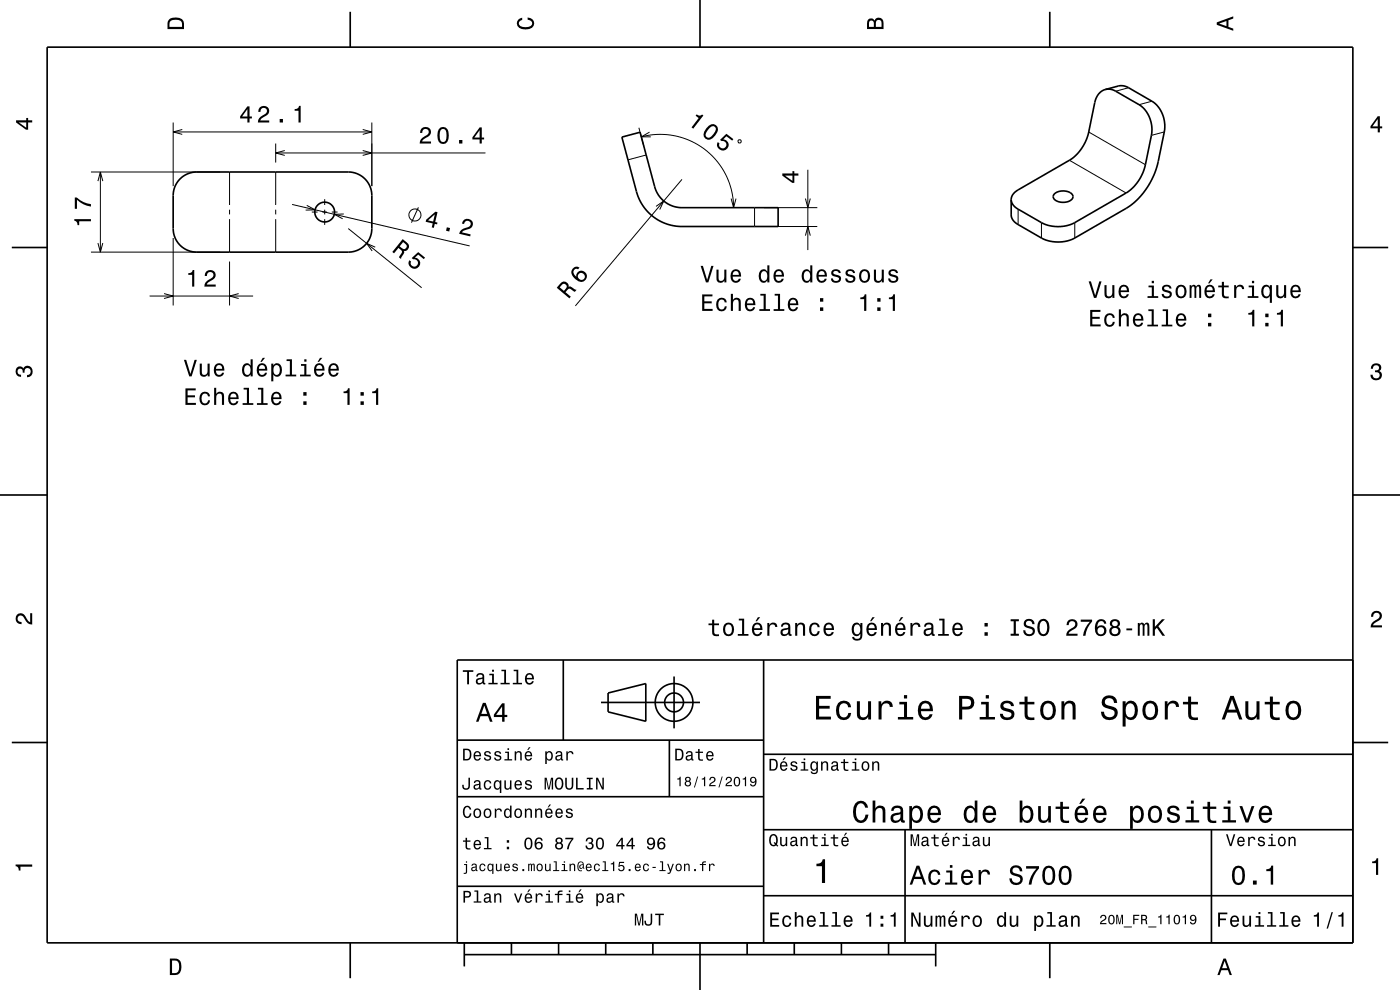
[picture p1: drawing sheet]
<svg xmlns="http://www.w3.org/2000/svg" width="297mm" height="210mm" viewBox="0 0 297 210" stroke-linecap="round" stroke-linejoin="round" font-family="sans-serif">
<g fill="none" stroke="#000" stroke-width=".21">
<path d="M239.4 18.6l-2.7 .7M19.3 36.5h27.4M20.8 38.4l.5-1.9 .5 1.9M21.3 36.5v17M36.7 26v13.5M36.7 28h42.2M38.7 27.5l-2 .5 2 .5M48.7 36.5v7M58.5 30.4v4.1M58.5 36.5v7M58.5 32.4h44.5M60.4 31.9l-1.9 .5 1.9 .6"/>
<path d="M76.9 27.5l2 .5-2 .5M76.9 31.9l2 .5-2 .6M78.9 26v13.5M135.5 27.1l1.1 3.8M136.1 29l3.4-.5 2 .1 1.7 .2 3.3 1.1 3 1.8 2.6 2.4 1.9 3 1.2 3.2 .3 2 .1 1.7M137.1 32.9l-3.9 1M137.8 28l-1.7 1h2M144.7 38l-22.6 26.9M156.7 29.7l.3-.1 .2 .2-.1 .5-.5-.1zM171.4 36v17M226.9 34l12 6.9M231 28l12 6.9"/>
<path d="M244.4 21.5l-2.8 .7M247 28l-2.7 .7M19.3 53.5h27.4M20.8 51.6l.5 1.9 .5-1.9M36.7 50.5v14.3M48.7 44.5v1M48.7 46.5v7M48.7 55.5v9.3M58.5 44.5v1M58.5 46.5v7M62 43.4l37.6 8.8M65.1 43.6l1.7 .9-2 .1"/>
<path d="M66.2 45h1.2M68.4 45h1M68.9 42.3v1.2M68.9 44.5v1M68.9 46.5v1.2M70.4 45h1.2M72.9 45.4l-2 .1 1.8 .9M73.9 48.5l15.6 12.5M79.6 52.4l-1.8-.8 1.2 1.6M88.8 44l-1.5 3.2M139.2 43.8l1.6-1.2-.8 1.8M155.1 42.1l.5 1.9 .5-1.9"/>
<path d="M160.1 44v4M162.1 48h11.3M162.1 44h11.3M170.9 42.1l.5 1.9 .5-1.9M170.9 50l.5-2 .5 2M216 44.4v3.2M220.9 47.2v3.3M228 47.2v3.3M31.7 62.8h22M34.8 62.3l1.9 .5-1.9 .5M50.6 62.3l-1.9 .5 1.9 .5"/>
<circle cx="88" cy="45.6" r="1.28"/>
</g>
<g fill="none" stroke="#000" stroke-width=".35">
<path d="M10 10h277v190h-277zM74.3 2.5v7.5M148.5 0v10M222.7 2.5v7.5M234.5 19l.9-.1 .9 .3 5.3 3a6.4 6.4 0 0 1 2.7 6.5l-1.3 6.2a9.5 9.5 0 0 1-4.1 6l-10.9 6.3a7.8 7.8 0 0 1-7.1 0l-4.9-2.8a2.51 2.51 0 0 1-1.5-2.1M234.5 19a3.4 3.4 0 0 0-2.3 2.8l-1.2 6.2a9.5 9.5 0 0 1-4.1 6l-10.9 6.3a2.49 2.49 0 0 0-1.5 2M234.5 19l2.9-.8h1.1l.9 .4 5 2.9a6.4 6.4 0 0 1 2.6 6.5l-1.3 6.5-.6 1.8-1.1 2.5-1.9 2.6-1.5 1.5-1.4 1.1-11.2 6.5a7.8 7.8 0 0 1-7.1 0l-4.9-2.9a2.51 2.51 0 0 1-1.5-2v-3.3M38.1 38a5 5 0 0 1 3.6-1.5h32.2a5 5 0 0 1 5 5v7a5 5 0 0 1-5 5h-32.2a5 5 0 0 1-5-5v-7a5 5 0 0 1 1.4-3.5zM131.9 29.1l3.9-1.1 3.1 11.6a6 6 0 0 0 5.8 4.4h20.4v4h-20.4a10 10 0 0 1-9.7-7.4zM2.5 52.5h7.5M223.8 41.1a2.82 2.82 0 0 1 3.8 .3 1.36 1.36 0 0 1-1.6 1.5 1.94 1.94 0 0 1-2.6-1.3zM287 52.5h7.5"/>
<path d="M0 105h10M287 105h10M119.5 140v17M162 140v60M287 140h-190v60M2.5 157.5h7.5M97 157h65M127.5 149h21M129 147l8-2v8l-8-2zM142 157v12M143 143.5v11M287 157.5h7.5"/>
<path d="M97 169h65M162 176h125M162 160h125M192 176v24M257 176v24M97 188h65M162 190h125M74.3 200v7.5M98.5 202.5h100M98.5 200v5M108.5 200v2.5M118.5 200v2.5"/>
<path d="M128.5 200v2.5M138.5 200v2.5M148.5 200v10M158.5 200v2.5M168.5 200v2.5M178.5 200v2.5M188.5 200v2.5M198.5 200v5M222.7 200v7.5"/>
<circle cx="68.9" cy="45" r="2.1"/>
<circle cx="143" cy="149" r="2"/>
<circle cx="143" cy="149" r="4"/>
</g>
<g fill="#000">
<path d="M36 4a2.18 2.18 0 0 0-.5 2.2h3.5v-1.2a1.43 1.43 0 0 0-1.7-1.3zM36.3 4.4a2.15 2.15 0 0 1 2.2 .3l.1 1h-2.6v-1z" fill-rule="evenodd"/>
<path d="M109.9 4.2l.9-.4v.4a.7 .7 0 0 0-.7 .5 .7 .7 0 0 0 .3 .8 1.7 1.7 0 0 0 2.5-.5 .9 .9 0 0 0-1-.8v-.5a1.24 1.24 0 0 1 1.4 1.1 1.24 1.24 0 0 1-1 1.4 2.22 2.22 0 0 1-2.5-.7l-.2-.5z" fill-rule="evenodd"/>
<path d="M184.2 4.2l-.3 .7v1.3h3.5v-1.3a.98 .98 0 0 0-.7-1.1 .98 .98 0 0 0-1.2 .6 .84 .84 0 0 0-1.3-.2zM184.5 4.5a.54 .54 0 0 1 .6-.1 .54 .54 0 0 1 .3 .6v.7h-1zM185.9 4.4a.62 .62 0 0 1 .8-.1 .62 .62 0 0 1 .3 .6v.8h-1.2z" fill-rule="evenodd"/>
<path d="M258.1 4.7v.6l3.5 1.2v-.4l-1-.4v-1.4l1-.4v-.4zM258.6 5l1.6-.5v1z" fill-rule="evenodd"/>
<path d="M3.4 25.5v.5l2.1 1.5h.5v-1.5h.8v-.5h-.8v-.5h-.4v.5zM4 26h1.6v1.1z" fill-rule="evenodd"/>
<path d="M52.5 22.6l-1.6 2.1v.4h1.6v.9h.4v-.9h.5v-.4h-.5v-2.1zM52.5 23.1v1.6h-1.1zM55.1 22.8l-.3 .9h.5a.71 .71 0 0 1 .5-.8 .71 .71 0 0 1 .8 .5 .71 .71 0 0 1-.5 .9 1.8 1.8 0 0 0-1.4 1.7h2.4v-.4h-1.9a2.2 2.2 0 0 1 1.5-1.2 1.13 1.13 0 0 0 .1-1.7 1.13 1.13 0 0 0-1.7 .1zM59.3 25.2v.8h.7v-.8zM62.5 23.1v.4h.8v2.5h.5v-3.5h-.4a.78 .78 0 0 1-.9 .6z" fill-rule="evenodd"/>
<path d="M89.4 27.2l-.3 1h.5a.7 .7 0 0 1 .5-.8 .7 .7 0 0 1 .8 .5 .7 .7 0 0 1-.5 .8 1.8 1.8 0 0 0-1.4 1.7h2.4v-.4h-1.9a2.25 2.25 0 0 1 1.5-1.1 1.13 1.13 0 0 0 .1-1.7 1.13 1.13 0 0 0-1.7 0zM93.1 27.4a2.67 2.67 0 0 0 .4 3 1.14 1.14 0 0 0 1.6-.9 2.31 2.31 0 0 0-.6-2.5l-.5-.1-.5 .1zM93.7 27.4h.6a2.36 2.36 0 0 1 0 2.6h-.6a2.38 2.38 0 0 1 0-2.6zM97.4 29.7v.7h.7v-.7zM101.7 27l-1.5 2.1v.5h1.6v.8h.4v-.8h.5v-.4h-.5v-2.2zM101.8 27.6v1.6h-1.2z" fill-rule="evenodd"/>
<path d="M147.8 24.3l-.2 .2 .6 .5-1.5 2 .4 .3 2.1-2.8-.3-.2a.77 .77 0 0 1-1.1 0zM150.4 26.7a2.28 2.28 0 0 0-1.1 2.3 1.13 1.13 0 0 0 1.9 .3 2.3 2.3 0 0 0 1-2.3 1.14 1.14 0 0 0-1.8-.3zM150.6 27.1l.4-.3a.63 .63 0 0 1 .6 .1 .63 .63 0 0 1 .3 .6 2.74 2.74 0 0 1-1.7 1.7l-.5-.4a2.13 2.13 0 0 1 .9-1.7zM152.3 30.1a1.21 1.21 0 0 0 .5 1.8 1.21 1.21 0 0 0 1.7-.8 1.21 1.21 0 0 0-1.1-1.5l.7-.7 1.2 .9 .3-.3-1.5-1.1-1.4 1.3 .4 .2a.79 .79 0 0 1 1 .6 .79 .79 0 0 1-.7 .9 .79 .79 0 0 1-.9-.7l.1-.3z" fill-rule="evenodd"/>
<path d="M166 36.8v.5l2.1 1.5h.4v-1.5h.9v-.5h-.9v-.5h-.4v.5zM166.5 37.3h1.6v1.1z" fill-rule="evenodd"/>
<path d="M292.3 24.7l-1.6 2.1v.4h1.6v.9h.4v-.9h.5v-.4h-.5v-2.1zM292.3 25.2v1.6h-1.1z" fill-rule="evenodd"/>
<path d="M15.8 46.5v.3a.78 .78 0 0 1 .6 1h.4v-.9h2.5v-.4zM15.9 41.9v2.4h.4v-1.9a5.2 5.2 0 0 0 3 1.4v-.5a5.3 5.3 0 0 1-3-1.4z" fill-rule="evenodd"/>
<path d="M85.4 50.7l-2.2 2.7 .4 .3 .9-1.1a.84 .84 0 0 1 .6 1.2l-.5 .8 .5 .3 .7-1.3-.1-.4a.97 .97 0 0 0 1-.6 .97 .97 0 0 0-.4-1.1zM85.5 51.4a1.1 1.1 0 0 1 .8 1 .6 .6 0 0 1-.5 .4 .6 .6 0 0 1-.6-.2l-.4-.3z" fill-rule="evenodd"/>
<path d="M86.8 55.2l.4 .3a.79 .79 0 0 0 .5 1 .79 .79 0 0 0 1-.6 .79 .79 0 0 0-.7-.9h-.4l-.3-.3 1.4-1.2 1.5 1.1-.3 .4-1.2-1-.7 .7a1.21 1.21 0 0 1 1 1.5 1.21 1.21 0 0 1-1.6 .8 1.21 1.21 0 0 1-.6-1.8z" fill-rule="evenodd"/>
<path d="M90.4 46.6l-.1 .4 1.5 .4-.2 .8 .4 .1 .2-.8 .5 .1 .1-.4-.5-.1 .5-2.1-.4-.1zM90.8 46.7l1.4-1.2-.3 1.5zM94.8 48.2l-.2 .7 .7 .2 .2-.7zM98.5 46.6l-.5 .8 .4 .1a.71 .71 0 0 1 .7-.7 .71 .71 0 0 1 .8 .7 .71 .71 0 0 1-.7 .7 1.8 1.8 0 0 0-1.8 1.4l2.3 .5 .1-.4-1.8-.4a2.18 2.18 0 0 1 1.7-.8 1.14 1.14 0 0 0 .5-1.6 1.14 1.14 0 0 0-1.7-.3z" fill-rule="evenodd"/>
<path d="M121.5 57a1.58 1.58 0 0 0 .6 2.3 1.26 1.26 0 0 0 1.9 .3 1.26 1.26 0 0 0 .1-1.9 1.11 1.11 0 0 0-1.3-.2 1.11 1.11 0 0 0-.6 1.2 1.03 1.03 0 0 1-.4-1.4 .58 .58 0 0 1 .8-.2l.3-.3a.99 .99 0 0 0-1.4 .2zM122.6 58.7a.75 .75 0 0 1 1.5 0 .75 .75 0 0 1-1.5 0z" fill-rule="evenodd"/>
<path d="M148.6 56.4l1.2 3.5h.5l1.1-3.5h-.5l-.9 3-.9-3zM152 57.2v1.8a.89 .89 0 0 0 .6 1 .89 .89 0 0 0 1.1-.5v.4h.4v-2.7h-.4v1.6a.65 .65 0 0 1-.4 .7 .65 .65 0 0 1-.8-.3l-.1-2zM155.3 57.5a1.54 1.54 0 0 0 .8 2.5 1.06 1.06 0 0 0 1.1-.9h-.5l-.2 .4-.4 .1a.76 .76 0 0 1-.7-.9h1.8a1.16 1.16 0 0 0-.5-1.4 1.16 1.16 0 0 0-1.4 .2zM155.6 57.7a.66 .66 0 0 1 .8-.1 .66 .66 0 0 1 .3 .7h-1.3zM161.2 57.5a1.58 1.58 0 0 0 .8 2.5l.5-.1 .3-.4v.4h.4v-3.6h-.4v1.3a.89 .89 0 0 0-1.6-.1zM161.6 57.8a.62 .62 0 0 1 .7-.3 .62 .62 0 0 1 .4 .6 1.11 1.11 0 0 1-.6 1.5 1.19 1.19 0 0 1-.5-1.8zM164.4 57.5a1.54 1.54 0 0 0 .8 2.5 1.05 1.05 0 0 0 1.1-.9h-.5l-.2 .4-.4 .1a.76 .76 0 0 1-.7-.9h1.8a1.16 1.16 0 0 0-.5-1.4 1.16 1.16 0 0 0-1.4 .2zM164.7 57.7a.66 .66 0 0 1 .8-.1 .66 .66 0 0 1 .4 .7h-1.4zM170.4 57.5a1.57 1.57 0 0 0 .7 2.5l.5-.1 .3-.4v.4h.4v-3.6h-.4v1.3a.89 .89 0 0 0-1.5-.1zM170.7 57.8a.62 .62 0 0 1 .7-.3 .62 .62 0 0 1 .4 .6 1.11 1.11 0 0 1-.6 1.5 1.19 1.19 0 0 1-.5-1.8zM173.5 57.5a1.54 1.54 0 0 0 .8 2.5 1.06 1.06 0 0 0 1.1-.9h-.5l-.2 .4-.4 .1a.76 .76 0 0 1-.6-.9h1.7a1.17 1.17 0 0 0-.5-1.4 1.17 1.17 0 0 0-1.4 .2zM173.8 57.7a.66 .66 0 0 1 .8-.1 .66 .66 0 0 1 .4 .7h-1.3zM176.6 57.3a.76 .76 0 0 0-.2 .9 .76 .76 0 0 0 .7 .5l.9 .3a.63 .63 0 0 1-.6 .7 .63 .63 0 0 1-.7-.6h-.4a1.07 1.07 0 0 0 1.2 .9 1.07 1.07 0 0 0 .9-1.2l-.4-.4-1.1-.3a.54 .54 0 0 1 .4-.7 .54 .54 0 0 1 .6 .5h.5a1.03 1.03 0 0 0-.7-.8 1.03 1.03 0 0 0-1.1 .2zM179.6 57.3a.76 .76 0 0 0-.2 .9 .76 .76 0 0 0 .7 .5l.9 .3a.63 .63 0 0 1-.6 .7 .63 .63 0 0 1-.7-.6h-.4a1.07 1.07 0 0 0 1.2 .9 1.07 1.07 0 0 0 .9-1.2l-.4-.4-1.1-.3a.53 .53 0 0 1 .4-.7 .53 .53 0 0 1 .7 .5h.4a1.03 1.03 0 0 0-.7-.8 1.03 1.03 0 0 0-1.1 .2zM182.6 57.5a1.53 1.53 0 0 0 .8 2.5 1.48 1.48 0 0 0 1.2-1.4 1.48 1.48 0 0 0-1.2-1.5l-.5 .1zM182.9 57.8a.67 .67 0 0 1 .7-.3 .67 .67 0 0 1 .5 .6 1.11 1.11 0 0 1-.7 1.5 1.17 1.17 0 0 1-.5-1.8zM185.4 57.2v1.8a.89 .89 0 0 0 .6 1 .89 .89 0 0 0 1.1-.5v.4h.4v-2.7h-.5v1.6a.65 .65 0 0 1-.3 .7 .65 .65 0 0 1-.8-.3l-.1-2zM188.7 57.3a.76 .76 0 0 0-.2 .9 .76 .76 0 0 0 .7 .5l.9 .3a.63 .63 0 0 1-.6 .7 .63 .63 0 0 1-.7-.6h-.4a1.07 1.07 0 0 0 1.2 .9 1.07 1.07 0 0 0 .9-1.2l-.4-.4-1.1-.3a.54 .54 0 0 1 .4-.7 .54 .54 0 0 1 .7 .5h.4a1.03 1.03 0 0 0-.7-.8 1.03 1.03 0 0 0-1.1 .2z" fill-rule="evenodd"/>
<path d="M230.9 59.7l1.2 3.5h.5l1.1-3.5h-.5l-.9 3-.9-3zM234.3 60.5v1.8a.89 .89 0 0 0 .6 .9 .89 .89 0 0 0 1.1-.4v.4h.4v-2.7h-.4v1.5a.65 .65 0 0 1-.4 .8 .65 .65 0 0 1-.8-.3v-2zM237.6 60.8a1.54 1.54 0 0 0 .8 2.5 1.06 1.06 0 0 0 1.1-.9h-.5l-.2 .4-.4 .1a.76 .76 0 0 1-.7-.9h1.8a1.16 1.16 0 0 0-.5-1.4 1.16 1.16 0 0 0-1.4 .2zM237.9 61a.66 .66 0 0 1 .8-.1 .66 .66 0 0 1 .4 .7h-1.4zM243.6 60.6v.4h.7v1.8h-.9v.4h2.3v-.4h-.9v-2.2zM244.3 59.6v.5h.5v-.5zM246.8 60.6a.76 .76 0 0 0-.3 .9 .76 .76 0 0 0 .8 .4l.8 .4a.63 .63 0 0 1-.6 .6 .63 .63 0 0 1-.6-.6h-.5a1.07 1.07 0 0 0 1.2 1 1.07 1.07 0 0 0 1-1.2l-.5-.4-1-.3a.54 .54 0 0 1 .4-.7 .54 .54 0 0 1 .6 .5h.4a1.03 1.03 0 0 0-.7-.9 1.03 1.03 0 0 0-1 .3zM249.7 60.8a1.53 1.53 0 0 0 .8 2.5 1.48 1.48 0 0 0 1.2-1.5 1.48 1.48 0 0 0-1.2-1.4l-.4 .1zM250 61.1a.67 .67 0 0 1 .7-.3 .67 .67 0 0 1 .5 .6 1.11 1.11 0 0 1-.7 1.5 1.17 1.17 0 0 1-.5-1.8zM252.4 60.5v2.7h.4v-2.1l.2-.3h.3l.1 .3v2.1h.4v-2.1l.4-.3 .2 .1v.4v1.9h.4v-1.9a.69 .69 0 0 0-.5-.9l-.6 .4-.1-.3-.4-.1-.4 .4v-.3zM256.8 59.3l-.5 .8h.3l.7-.8zM255.8 60.8a1.54 1.54 0 0 0 .8 2.5 1.05 1.05 0 0 0 1.1-.9h-.4l-.3 .4-.3 .1a.76 .76 0 0 1-.7-.9h1.7a1.16 1.16 0 0 0-.4-1.4 1.16 1.16 0 0 0-1.5 .2zM256.2 61a.66 .66 0 0 1 .8-.1 .66 .66 0 0 1 .3 .7h-1.3zM259.2 59.8v.8h-.8v.4h.8v1.7a1.04 1.04 0 0 0 1.5 .6v-.4a.68 .68 0 0 1-1-.4v-1.5h1v-.4h-1v-.8zM261.8 60.5v2.7h.5v-1.6a.67 .67 0 0 1 .3-.7 .67 .67 0 0 1 .9 .2v.2h.4a.89 .89 0 0 0-.7-.9 .89 .89 0 0 0-1 .5v-.4zM264.9 60.6v.4h.7v1.8h-.9v.4h2.3v-.4h-1v-2.2zM265.6 59.6v.5h.5v-.5zM267.8 60.8a1.57 1.57 0 0 0 .8 2.5l.4-.1 .4-.4v1.4h.4v-3.7h-.4v.4l-.2-.2a.88 .88 0 0 0-1.4 .1zM268.2 61.1a.62 .62 0 0 1 .7-.3 .62 .62 0 0 1 .4 .6 1.12 1.12 0 0 1-.6 1.5 1.19 1.19 0 0 1-.5-1.8zM270.7 60.5v1.8a.89 .89 0 0 0 .7 .9 .89 .89 0 0 0 1-.4v.4h.4v-2.7h-.4v1.5a.65 .65 0 0 1-.4 .8 .65 .65 0 0 1-.8-.3v-2zM274 60.8a1.54 1.54 0 0 0 .8 2.5 1.06 1.06 0 0 0 1.1-.9h-.4l-.2 .4-.4 .1a.76 .76 0 0 1-.7-.9h1.8a1.16 1.16 0 0 0-.5-1.4 1.16 1.16 0 0 0-1.5 .2zM274.4 61a.66 .66 0 0 1 .8-.1 .66 .66 0 0 1 .3 .7h-1.3z" fill-rule="evenodd"/>
<path d="M39.9 57.9v.4h.9v2.5h.4v-3.5h-.3a.77 .77 0 0 1-1 .6zM43.8 57.6l-.3 .4-.1 .5h.5a.7 .7 0 0 1 .5-.8 .7 .7 0 0 1 .9 .5 .7 .7 0 0 1-.5 .9 1.8 1.8 0 0 0-1.4 1.7h2.4v-.4h-1.9a2.2 2.2 0 0 1 1.4-1.2 1.13 1.13 0 0 0 .1-1.7 1.13 1.13 0 0 0-1.6 .1z" fill-rule="evenodd"/>
<path d="M39 76.3l1.1 3.5h.6l1.1-3.5h-.5l-.9 3-.9-3zM42.4 77.1v1.8a.89 .89 0 0 0 .6 1 .89 .89 0 0 0 1.1-.5v.4h.4v-2.7h-.5v1.6a.64 .64 0 0 1-.4 .8 .64 .64 0 0 1-.8-.3v-2.1zM45.7 77.4a1.54 1.54 0 0 0 .8 2.5 1.05 1.05 0 0 0 1-.8h-.4l-.2 .3-.4 .1a.76 .76 0 0 1-.7-.9h1.8a1.16 1.16 0 0 0-.5-1.4 1.16 1.16 0 0 0-1.4 .2zM46 77.6a.66 .66 0 0 1 .8-.1 .66 .66 0 0 1 .3 .7h-1.3zM51.6 77.4a1.58 1.58 0 0 0 .8 2.5l.4-.1 .4-.4v.4h.4v-3.6h-.4v1.3a.89 .89 0 0 0-1.6-.1zM52 77.7a.62 .62 0 0 1 .7-.2 .62 .62 0 0 1 .4 .5 1.12 1.12 0 0 1-.6 1.5 1.19 1.19 0 0 1-.5-1.8zM55.7 75.9l-.5 .9h.3l.7-.9zM54.8 77.4a1.54 1.54 0 0 0 .8 2.5 1.05 1.05 0 0 0 1.1-.8h-.5l-.2 .3-.4 .1a.76 .76 0 0 1-.7-.9h1.8a1.16 1.16 0 0 0-.5-1.4 1.16 1.16 0 0 0-1.4 .2zM55.1 77.6a.66 .66 0 0 1 .8-.1 .66 .66 0 0 1 .3 .7h-1.3zM57.5 77.1v3.8h.5v-1.5a.93 .93 0 0 0 1 .5 .93 .93 0 0 0 .7-.8 1.5 1.5 0 0 0-.9-2.1l-.5 .2-.3 .4v-.5zM58.2 77.7a.63 .63 0 0 1 .7-.2 .63 .63 0 0 1 .4 .5 1.13 1.13 0 0 1-.6 1.5 1.18 1.18 0 0 1-.5-1.8zM60.8 76.2v.4h.7v2.9h-.9v.3h2.2v-.3h-.9v-3.3zM63.9 77.2v.4h.7v1.9h-1v.3h2.3v-.3h-.9v-2.3zM64.5 76.2v.5h.5v-.5zM67.9 75.9l-.5 .9h.3l.7-.9zM66.9 77.4a1.54 1.54 0 0 0 .8 2.5 1.06 1.06 0 0 0 1.1-.8h-.4l-.3 .3-.3 .1a.76 .76 0 0 1-.7-.9h1.7a1.16 1.16 0 0 0-.4-1.4 1.16 1.16 0 0 0-1.5 .2zM67.3 77.6a.66 .66 0 0 1 .8-.1 .66 .66 0 0 1 .3 .7h-1.3zM69.9 77.4a1.54 1.54 0 0 0 .8 2.5 1.05 1.05 0 0 0 1.1-.8h-.4l-.2 .3-.4 .1a.76 .76 0 0 1-.7-.9h1.8a1.16 1.16 0 0 0-.5-1.4 1.16 1.16 0 0 0-1.5 .2zM70.3 77.6a.66 .66 0 0 1 .8-.1 .66 .66 0 0 1 .3 .7h-1.3z" fill-rule="evenodd"/>
<path d="M118.9 60.1l-.8 .9 2.7 2.3 .3-.4-1.1-.9a.85 .85 0 0 1 1.2-.6l.8 .5 .3-.4-1.3-.7h-.4a.97 .97 0 0 0-.6-1 .97 .97 0 0 0-1.1 .3zM119.1 60.5a.6 .6 0 0 1 .9-.1 .6 .6 0 0 1 0 .9l-.4 .4-.9-.7z" fill-rule="evenodd"/>
<path d="M149 62.5v3.5h2.2v-.5h-1.8v-1.2h1.6v-.4h-1.6v-1h1.7v-.4zM152.2 63.5a1.53 1.53 0 0 0 .9 2.5 1.05 1.05 0 0 0 1.1-1h-.4a.67 .67 0 0 1-.7 .7 .67 .67 0 0 1-.7-.6 1.12 1.12 0 0 1 .7-1.6 .6 .6 0 0 1 .6 .6h.5a1.09 1.09 0 0 0-.8-.9 1.09 1.09 0 0 0-1.2 .3zM155 62.3v3.7h.5v-1.6a.63 .63 0 0 1 .4-.8 .63 .63 0 0 1 .8 .4v2h.4v-1.8a.88 .88 0 0 0-.6-1 .88 .88 0 0 0-1 .4v-1.3zM158.3 63.5a1.54 1.54 0 0 0 .8 2.5 1.06 1.06 0 0 0 1.1-.8h-.4l-.3 .3-.3 .1a.76 .76 0 0 1-.7-.9h1.7a1.17 1.17 0 0 0-.4-1.3 1.17 1.17 0 0 0-1.5 .1zM158.7 63.7a.66 .66 0 0 1 .8-.1 .66 .66 0 0 1 .3 .8h-1.3zM161.3 62.3v.4h.7v2.9h-.9v.4h2.3v-.4h-1v-3.3zM164.3 62.3v.4h.7v2.9h-.9v.4h2.3v-.4h-.9v-3.3zM167.4 63.5a1.54 1.54 0 0 0 .8 2.5 1.06 1.06 0 0 0 1.1-.8h-.4l-.3 .3-.3 .1a.76 .76 0 0 1-.7-.9h1.8a1.17 1.17 0 0 0-.5-1.3 1.17 1.17 0 0 0-1.5 .1zM167.8 63.7a.66 .66 0 0 1 .8-.1 .66 .66 0 0 1 .3 .8h-1.3zM174 65.2v.8h.7v-.8zM174 63.2v.8h.7v-.8z" fill-rule="evenodd"/>
<path d="M182.5 63.1v.4h.8v2.5h.5v-3.6h-.4a.77 .77 0 0 1-.9 .7zM186.1 65.2v.8h.7v-.8zM186.1 63.2v.8h.7v-.8zM188.6 63.1v.4h.8v2.5h.5v-3.6h-.4a.77 .77 0 0 1-.9 .7z" fill-rule="evenodd"/>
<path d="M231.3 65.7v3.5h2.2v-.4h-1.8v-1.2h1.6v-.4h-1.6v-1h1.8v-.5zM234.6 66.8a1.53 1.53 0 0 0 .8 2.5 1.05 1.05 0 0 0 1.1-1h-.4a.67 .67 0 0 1-.7 .6 .67 .67 0 0 1-.7-.6 1.11 1.11 0 0 1 .7-1.5 .6 .6 0 0 1 .7 .6h.4a1.09 1.09 0 0 0-.8-.9 1.09 1.09 0 0 0-1.1 .3zM237.4 65.6v3.6h.4v-1.5a.64 .64 0 0 1 .4-.8 .64 .64 0 0 1 .8 .3v2h.5v-1.7a.88 .88 0 0 0-.6-1 .88 .88 0 0 0-1.1 .4v-1.3zM240.6 66.8a1.54 1.54 0 0 0 .8 2.5 1.05 1.05 0 0 0 1.1-.8h-.4l-.2 .3-.4 .1a.76 .76 0 0 1-.7-.9h1.8a1.16 1.16 0 0 0-.5-1.4 1.16 1.16 0 0 0-1.5 .2zM241 67a.66 .66 0 0 1 .8-.1 .66 .66 0 0 1 .3 .7h-1.3zM243.6 65.6v.4h.7v2.9h-.9v.3h2.3v-.3h-.9v-3.3zM246.7 65.6v.4h.7v2.9h-1v.3h2.3v-.3h-.9v-3.3zM249.7 66.8a1.54 1.54 0 0 0 .8 2.5 1.06 1.06 0 0 0 1.1-.8h-.4l-.2 .3-.4 .1a.76 .76 0 0 1-.7-.9h1.8a1.16 1.16 0 0 0-.5-1.4 1.16 1.16 0 0 0-1.5 .2zM250.1 67a.66 .66 0 0 1 .8-.1 .66 .66 0 0 1 .3 .7h-1.3zM256.3 68.5v.7h.7v-.7zM256.3 66.5v.8h.7v-.8z" fill-rule="evenodd"/>
<path d="M264.8 66.4v.3h.8v2.5h.5v-3.5h-.3a.77 .77 0 0 1-1 .7zM268.4 68.5v.7h.7v-.7zM268.4 66.5v.8h.7v-.8zM270.9 66.4v.3h.8v2.5h.5v-3.5h-.4a.77 .77 0 0 1-.9 .7z" fill-rule="evenodd"/>
<path d="M291.1 77.4a1.08 1.08 0 0 1 1.4-.2 1.08 1.08 0 0 1 .4 1.2l-.3 .3a1.06 1.06 0 0 1 .5 1.3 1.06 1.06 0 0 1-1.2 .7 1.1 1.1 0 0 1-1.2-1.2h.5a.71 .71 0 0 0 1 .8 .71 .71 0 0 0 .1-1.3h-.6v-.4a.61 .61 0 0 0 .8-.3 .61 .61 0 0 0-.2-.8 .61 .61 0 0 0-.9 .2l-.1 .5h-.5z" fill-rule="evenodd"/>
<path d="M3.6 78a.86 .86 0 0 1 1.4 .2 1.06 1.06 0 0 1 1.2-.6 1.06 1.06 0 0 1 .7 1.2 1.1 1.1 0 0 1-1.2 1.2v-.4a.71 .71 0 0 0 .8-1 .71 .71 0 0 0-1.3-.1v.6h-.4a.61 .61 0 0 0-.3-.8 .61 .61 0 0 0-.8 .2 .61 .61 0 0 0 .2 .8l.6 .2v.4a1.15 1.15 0 0 1-1.2-.6 1.15 1.15 0 0 1 .3-1.3z" fill-rule="evenodd"/>
<path d="M39.3 82.4v3.5h2.3v-.4h-1.8v-1.2h1.6v-.4h-1.6v-1.1h1.7v-.4zM42.6 83.5a1.53 1.53 0 0 0 .9 2.5 1.06 1.06 0 0 0 1.1-1.1h-.5a.67 .67 0 0 1-.6 .7 .67 .67 0 0 1-.7-.6 1.12 1.12 0 0 1 .7-1.5 .6 .6 0 0 1 .6 .6h.5a1.09 1.09 0 0 0-.8-1 1.09 1.09 0 0 0-1.2 .4zM45.4 82.3v3.6h.5v-1.6a.63 .63 0 0 1 .4-.7 .63 .63 0 0 1 .8 .3v2h.4v-1.8a.88 .88 0 0 0-.6-1 .88 .88 0 0 0-1 .5v-1.3zM48.7 83.5a1.54 1.54 0 0 0 .8 2.5 1.06 1.06 0 0 0 1.1-.9h-.5l-.2 .4-.4 .1a.76 .76 0 0 1-.6-.9h1.7a1.16 1.16 0 0 0-.5-1.4 1.16 1.16 0 0 0-1.4 .2zM49 83.7a.66 .66 0 0 1 .8-.1 .66 .66 0 0 1 .4 .7h-1.3zM51.7 82.3v.3h.7v2.9h-.9v.4h2.2v-.4h-.9v-3.2zM54.7 82.3v.3h.7v2.9h-.9v.4h2.3v-.4h-.9v-3.2zM57.8 83.5a1.54 1.54 0 0 0 .8 2.5 1.06 1.06 0 0 0 1.1-.9h-.4l-.3 .4-.3 .1a.76 .76 0 0 1-.7-.9h1.7a1.16 1.16 0 0 0-.5-1.4 1.16 1.16 0 0 0-1.4 .2zM58.2 83.7a.66 .66 0 0 1 .7-.1 .66 .66 0 0 1 .4 .7h-1.3zM64.3 85.1v.8h.7v-.8zM64.3 83.2v.7h.7v-.7z" fill-rule="evenodd"/>
<path d="M72.9 83v.4h.8v2.5h.5v-3.5h-.4a.78 .78 0 0 1-.9 .6zM76.5 85.1v.8h.7v-.8zM76.5 83.2v.7h.7v-.7zM79 83v.4h.8v2.5h.4v-3.5h-.3a.77 .77 0 0 1-.9 .6z" fill-rule="evenodd"/>
<path d="M3.6 130.4a1.22 1.22 0 0 1 2 .7l.4 .6 .4 .3v-1.9h.4v2.4a1.8 1.8 0 0 1-1.7-1.4 .71 .71 0 0 0-.9-.5 .71 .71 0 0 0-.5 .8 .71 .71 0 0 0 .9 .5v.5a1.18 1.18 0 0 1-1.2-.7 1.18 1.18 0 0 1 .2-1.3z" fill-rule="evenodd"/>
<path d="M151.1 131.4v.8h-.8v.4h.8v1.8a1.05 1.05 0 0 0 1.4 .5v-.4a.68 .68 0 0 1-1-.3v-1.6h1v-.4h-1v-.8zM153.7 132.4a1.53 1.53 0 0 0 .9 2.6 1.48 1.48 0 0 0 1.1-1.5 1.48 1.48 0 0 0-1.1-1.4l-.5 .1zM154 132.7a.67 .67 0 0 1 .7-.2 .67 .67 0 0 1 .5 .5 1.11 1.11 0 0 1-.6 1.6 1.17 1.17 0 0 1-.6-1.9zM156.7 131.2v.4h.7v2.9h-.9v.4h2.3v-.4h-.9v-3.3zM160.8 130.9l-.5 .9h.3l.7-.9zM159.8 132.4a1.54 1.54 0 0 0 .8 2.6 1.06 1.06 0 0 0 1.1-.9h-.4l-.3 .3-.3 .2a.76 .76 0 0 1-.7-1h1.7a1.16 1.16 0 0 0-.4-1.3 1.16 1.16 0 0 0-1.5 .1zM160.2 132.7a.66 .66 0 0 1 .8-.2 .66 .66 0 0 1 .3 .8h-1.3zM162.8 132.2v2.7h.4v-1.6a.66 .66 0 0 1 .4-.8 .66 .66 0 0 1 .8 .3l.1 .2h.4a.89 .89 0 0 0-.7-.9 .89 .89 0 0 0-1 .5v-.4zM165.9 132.3l-.2 .6h.4a.55 .55 0 0 1 .7-.5 .55 .55 0 0 1 .3 .8h-.2a1 1 0 0 0-1 .2 1 1 0 0 0-.3 1.1 .93 .93 0 0 0 1.7 0l.1 .3 .5 .1v-.4h-.2v-1.6a1.02 1.02 0 0 0-1.8-.6zM166.1 133.8l1.1-.3a.77 .77 0 0 1-.2 .9 .77 .77 0 0 1-.9 0zM168.7 132.2v2.7h.4v-1.6a.63 .63 0 0 1 .6-.9 .63 .63 0 0 1 .6 .8v1.7h.5v-1.8a.89 .89 0 0 0-.6-1 .89 .89 0 0 0-1.1 .5v-.4zM172 132.4a1.53 1.53 0 0 0 .8 2.6 1.06 1.06 0 0 0 1.1-1.1h-.4a.67 .67 0 0 1-.7 .7 .67 .67 0 0 1-.7-.6 1.12 1.12 0 0 1 .7-1.6 .59 .59 0 0 1 .7 .6h.4a1.09 1.09 0 0 0-.8-.9 1.09 1.09 0 0 0-1.1 .3zM175 132.4a1.54 1.54 0 0 0 .8 2.6 1.06 1.06 0 0 0 1.1-.9h-.5l-.2 .3-.4 .2a.76 .76 0 0 1-.6-1h1.7a1.16 1.16 0 0 0-.5-1.3 1.16 1.16 0 0 0-1.4 .1zM175.3 132.7a.66 .66 0 0 1 .8-.2 .66 .66 0 0 1 .4 .8h-1.3zM181 132.4a1.57 1.57 0 0 0 .7 2.6l.5-.2 .3-.4a.73 .73 0 0 1-.3 1.1 .73 .73 0 0 1-1-.4h-.4a1.1 1.1 0 0 0 1.2 .8 1.1 1.1 0 0 0 .9-1.2v-2.5h-.4v.4l-.3-.4a.9 .9 0 0 0-1.2 .2zM181.3 132.7a.63 .63 0 0 1 .7-.2 .63 .63 0 0 1 .5 .6 1.11 1.11 0 0 1-.7 1.5 1.19 1.19 0 0 1-.5-1.9zM185.1 130.9l-.5 .9h.3l.7-.9zM184.1 132.4a1.55 1.55 0 0 0 .8 2.6 1.07 1.07 0 0 0 1.1-.9h-.4l-.3 .3-.3 .2a.76 .76 0 0 1-.7-1h1.7a1.17 1.17 0 0 0-.5-1.3 1.17 1.17 0 0 0-1.4 .1zM184.4 132.7a.66 .66 0 0 1 .8-.2 .66 .66 0 0 1 .4 .8h-1.3zM186.9 132.2v2.7h.4v-1.6a.63 .63 0 0 1 .6-.9 .63 .63 0 0 1 .7 .8v1.7h.4v-1.8a.89 .89 0 0 0-.6-1 .89 .89 0 0 0-1.1 .5v-.4zM191.1 130.9l-.5 .9h.3l.7-.9zM190.2 132.4a1.54 1.54 0 0 0 .8 2.6 1.06 1.06 0 0 0 1.1-.9h-.5l-.2 .3-.4 .2a.76 .76 0 0 1-.7-1h1.8a1.16 1.16 0 0 0-.5-1.3 1.16 1.16 0 0 0-1.4 .1zM190.5 132.7a.66 .66 0 0 1 .8-.2 .66 .66 0 0 1 .3 .8h-1.3zM193.1 132.2v2.7h.5v-1.6a.66 .66 0 0 1 .3-.8 .66 .66 0 0 1 .9 .3v.2h.5a.89 .89 0 0 0-.7-.9 .89 .89 0 0 0-1.1 .5v-.4zM196.3 132.3l-.3 .6h.4a.55 .55 0 0 1 .7-.5 .55 .55 0 0 1 .4 .8h-.2a1 1 0 0 0-1.1 .2 1 1 0 0 0-.2 1.1 .93 .93 0 0 0 1.6 0l.1 .3 .6 .1v-.4h-.3v-1.6a1.02 1.02 0 0 0-1.7-.6zM196.5 133.8l1.1-.3a.77 .77 0 0 1-.2 .9 .77 .77 0 0 1-.9 0zM199.2 131.2v.4h.7v2.9h-.9v.4h2.3v-.4h-.9v-3.3zM202.3 132.4a1.54 1.54 0 0 0 .8 2.6 1.07 1.07 0 0 0 1.1-.9h-.4l-.3 .3-.3 .2a.76 .76 0 0 1-.7-1h1.8a1.17 1.17 0 0 0-.5-1.3 1.17 1.17 0 0 0-1.5 .1zM202.7 132.7a.66 .66 0 0 1 .8-.2 .66 .66 0 0 1 .3 .8h-1.3zM208.9 134.1v.8h.6v-.8zM208.9 132.2v.7h.6v-.7zM214.4 131.4v.4h.6v2.6h-.6v.5h1.8v-.5h-.7v-2.6h.7v-.4zM217.5 131.6a.96 .96 0 0 0-.3 1 .96 .96 0 0 0 .9 .6 .77 .77 0 0 1 .9 1 .84 .84 0 0 1-.9 .3 .84 .84 0 0 1-.6-.8h-.4a1.21 1.21 0 0 0 1.4 1.3 1.21 1.21 0 0 0 .8-1.8l-.8-.3a.71 .71 0 0 1-.9-.7 .7 .7 0 0 1 .8-.5 .7 .7 0 0 1 .6 .7h.5a1.16 1.16 0 0 0-.7-1.1 1.16 1.16 0 0 0-1.3 .3zM220.4 131.7a2.54 2.54 0 0 0 .4 3.1 1.21 1.21 0 0 0 1.7-.9 1.93 1.93 0 0 0-.9-2.6l-.8 .1zM221 131.8l.3-.1a1.7 1.7 0 0 1 .4 2.7l-.4 .1a1.68 1.68 0 0 1-.3-2.7zM226.6 131.7l-.3 .9h.4a.71 .71 0 0 1 .5-.8 .71 .71 0 0 1 .9 .5 .71 .71 0 0 1-.5 .8 1.81 1.81 0 0 0-1.4 1.8h2.4v-.5h-1.9a2.23 2.23 0 0 1 1.5-1.1 1.13 1.13 0 0 0 .1-1.7 1.13 1.13 0 0 0-1.7 .1zM229.3 131.4v.5h1.9a5.2 5.2 0 0 0-1.4 3h.5a5.3 5.3 0 0 1 1.4-3v-.5zM232.8 131.6a2.39 2.39 0 0 0 .2 3.3 1.16 1.16 0 0 0 1.5-.4 1.16 1.16 0 0 0-.2-1.5 1.16 1.16 0 0 0-1.5 0 1.03 1.03 0 0 1 .8-1.3 .58 .58 0 0 1 .6 .6h.5a1.11 1.11 0 0 0-.7-.9 1.11 1.11 0 0 0-1.2 .2zM232.8 133.8a.75 .75 0 0 1 1.4 0 .75 .75 0 0 1-1.4 0zM235.7 131.6a.83 .83 0 0 0 .2 1.4 1.11 1.11 0 0 0-.4 1.5 1.11 1.11 0 0 0 1.5 .4 1.03 1.03 0 0 0 .7-.9 1.03 1.03 0 0 0-.5-1 .89 .89 0 0 0 .4-1.1 .89 .89 0 0 0-1.1-.6zM235.8 133.9a.71 .71 0 0 1 1.4 0 .71 .71 0 0 1-1.4 0zM235.9 132.3a.6 .6 0 0 1 1.2 0 .6 .6 0 0 1-1.2 0zM239 133.3v.4h1.2v-.4zM241.4 132.2v2.7h.4v-1.9l.2-.5h.3l.1 .2v2.2h.4v-2.1l.4-.4 .2 .2v.4v1.9h.4v-1.9a.69 .69 0 0 0-.5-.9l-.5 .3-.2-.2-.3-.1-.5 .3v-.2zM244.5 131.4v3.5h.5v-1.3l.4-.4 1.2 1.7h.6l-1.5-2.1 1.4-1.4h-.6l-1.5 1.6v-1.6z" fill-rule="evenodd"/>
<path d="M291.2 129.9a1.18 1.18 0 0 1 1.9 .3 1.18 1.18 0 0 1-1 1.7l-.5 .3-.3 .5h1.9v.4h-2.4a1.8 1.8 0 0 1 1.4-1.8 .71 .71 0 0 0 .5-.8 .71 .71 0 0 0-.9-.5 .71 .71 0 0 0-.5 .8h-.4z" fill-rule="evenodd"/>
<path d="M98.2 158.8v2.5h.9a1.37 1.37 0 0 0 .7-2.2 1.56 1.56 0 0 0-1.6-.3zM98.6 159.1a.98 .98 0 0 1 1.1 .7 .98 .98 0 0 1-.6 1.2h-.5zM100.7 159.6a1.04 1.04 0 0 0-.2 1.2 1.04 1.04 0 0 0 1 .5l.5-.5h-.3l-.4 .3a.54 .54 0 0 1-.5-.7h1.3a.83 .83 0 0 0-.4-.9 .83 .83 0 0 0-1 .1zM100.9 159.7l.2-.1a.47 .47 0 0 1 .5 .1 .47 .47 0 0 1 .1 .5h-.9zM102.9 159.5l-.2 .1a.69 .69 0 0 0 .9 .9l.2 .1a.43 .43 0 0 1-.4 .5 .43 .43 0 0 1-.4-.4h-.3a.74 .74 0 0 0 .9 .7 .74 .74 0 0 0 .5-1l-1-.4a.38 .38 0 0 1 .3-.5 .38 .38 0 0 1 .4 .4h.3a.78 .78 0 0 0-1.2-.4zM105.1 159.5l-.2 .1a.69 .69 0 0 0 .9 .9l.2 .1a.43 .43 0 0 1-.4 .5 .43 .43 0 0 1-.5-.4h-.3a.74 .74 0 0 0 .9 .7 .74 .74 0 0 0 .5-1l-.9-.4a.38 .38 0 0 1 .3-.5 .38 .38 0 0 1 .4 .4h.3a.77 .77 0 0 0-1.2-.4zM107.2 159.4v.3h.5v1.3h-.7v.3h1.6v-.3h-.6v-1.6zM107.7 158.7v.4h.3v-.4zM109.2 159.4v1.9h.3v-1.1a.45 .45 0 0 1 .4-.6 .45 .45 0 0 1 .5 .5v1.2h.3v-1.3a.63 .63 0 0 0-.5-.7 .63 .63 0 0 0-.7 .4v-.3zM112.2 158.5l-.4 .6h.3l.5-.6zM111.5 159.6a1.04 1.04 0 0 0-.2 1.2 1.04 1.04 0 0 0 1.1 .5l.5-.5h-.3l-.5 .3a.54 .54 0 0 1-.5-.7h1.3a.83 .83 0 0 0-.4-.9 .83 .83 0 0 0-1 .1zM111.8 159.7l.1-.1a.48 .48 0 0 1 .5 .1 .48 .48 0 0 1 .2 .5h-1zM115.7 159.4v2.7h.3v-1.1a.66 .66 0 0 0 .7 .4 .66 .66 0 0 0 .5-.6 .91 .91 0 0 0 0-1.1 .91 .91 0 0 0-1-.3l-.2 .3v-.3zM116.1 159.8a.45 .45 0 0 1 .5-.2 .45 .45 0 0 1 .3 .4 .65 .65 0 0 1 .1 .8 .65 .65 0 0 1-.7 .2 .98 .98 0 0 1-.2-1.2zM118.1 159.5l-.2 .4h.3a.39 .39 0 0 1 .4-.3 .39 .39 0 0 1 .3 .5h-.1a.65 .65 0 0 0-1 .4 .65 .65 0 0 0 .6 .9l.6-.3 .1 .2h.4v-.2l-.2-.1v-1.1a.72 .72 0 0 0-.5-.6 .72 .72 0 0 0-.7 .2zM118.2 160.6l.8-.3a.55 .55 0 0 1-.2 .7 .55 .55 0 0 1-.6 0zM120.1 159.4v1.9h.4v-1.1a.47 .47 0 0 1 .2-.6 .47 .47 0 0 1 .6 .2v.2h.4a.64 .64 0 0 0-.5-.7 .64 .64 0 0 0-.8 .4v-.3z" fill-rule="evenodd"/>
<path d="M98.2 142.2v.3h.9v2.7h.4v-2.7h.9v-.3zM101.3 143l-.3 .5h.4a.47 .47 0 0 1 .5-.4 .47 .47 0 0 1 .4 .6l-.2 .1a.84 .84 0 0 0-1 .2 .84 .84 0 0 0 0 1.1 .9 .9 0 0 0 1.3-.2l.1 .2 .5 .1v-.3l-.3-.1v-1.3a.87 .87 0 0 0-1.4-.5zM101.4 144.3l.9-.3a.66 .66 0 0 1-.1 .7 .66 .66 0 0 1-.8 .1zM103.8 142.9v.3h.6v1.6h-.8v.4h2v-.4h-.8v-1.9zM104.4 142.1v.4h.4v-.4zM106.4 142.1v.3h.6v2.4h-.8v.4h1.9v-.4h-.7v-2.7zM109 142.1v.3h.6v2.4h-.8v.4h1.9v-.4h-.7v-2.7zM111.6 143.1a1.32 1.32 0 0 0 .7 2.1 .9 .9 0 0 0 .9-.7h-.3l-.2 .3-.4 .1a.65 .65 0 0 1-.6-.8h1.6a1 1 0 0 0-.4-1.2 1 1 0 0 0-1.3 .2zM111.9 143.3a.57 .57 0 0 1 .7-.1 .57 .57 0 0 1 .3 .6h-1.2z" fill-rule="evenodd"/>
<path d="M102.4 149.1l-1.4 4h.5l.4-1.2h1.6l.4 1.2h.6l-1.5-4zM102.7 149.7l.7 1.7h-1.3zM106.5 149.2l-1.7 2.4v.5h1.7v1h.5v-1h.6v-.5h-.6v-2.4zM106.5 149.9v1.7h-1.3z" fill-rule="evenodd"/>
<path d="M143.2 158.8v2.5h.9a1.37 1.37 0 0 0 .7-2.2 1.56 1.56 0 0 0-1.6-.3zM143.6 159.1a.98 .98 0 0 1 1.1 .7 .98 .98 0 0 1-.6 1.2h-.5zM145.7 159.5l-.2 .4h.3a.39 .39 0 0 1 .5-.3 .39 .39 0 0 1 .3 .5h-.2a.65 .65 0 0 0-.9 .4 .65 .65 0 0 0 .5 .9l.7-.3v.2h.4v-.2l-.1-.1-.1-1.1a.73 .73 0 0 0-.4-.6 .73 .73 0 0 0-.8 .2zM145.8 160.6l.8-.3a.55 .55 0 0 1-.1 .7 .55 .55 0 0 1-.7 0zM148.1 158.9v.5h-.5v.3h.5v1.3a.75 .75 0 0 0 1 .4v-.3a.48 .48 0 0 1-.7-.3v-1.1h.7v-.3h-.7v-.5zM150 159.6a1.04 1.04 0 0 0-.2 1.2 1.04 1.04 0 0 0 1.1 .5l.5-.5h-.4l-.4 .3a.54 .54 0 0 1-.5-.7h1.3a.83 .83 0 0 0-.4-.9 .83 .83 0 0 0-1 .1zM150.3 159.7l.1-.1a.48 .48 0 0 1 .5 .1 .48 .48 0 0 1 .2 .5h-1z" fill-rule="evenodd"/>
<path d="M173.1 147.6v5h3.2v-.6h-2.5v-1.7h2.2v-.6h-2.2v-1.5h2.4v-.6zM177.8 149.2a2.59 2.59 0 0 0 .5 3.4 1.58 1.58 0 0 0 2.3-1.4h-.6a.95 .95 0 0 1-.9 1 .95 .95 0 0 1-1-.9 1.59 1.59 0 0 1 .9-2.1 .85 .85 0 0 1 .9 .8h.7a1.56 1.56 0 0 0-1.1-1.3 1.56 1.56 0 0 0-1.7 .5zM181.8 148.8v2.5a1.27 1.27 0 0 0 .9 1.4 1.27 1.27 0 0 0 1.5-.7v.6h.6v-3.8h-.6v2.2a.92 .92 0 0 1-.6 1.1 .92 .92 0 0 1-1.2-.4v-2.9zM186.4 148.8v3.8h.6v-2.2a.95 .95 0 0 1 .5-1.1 .95 .95 0 0 1 1.2 .3l.1 .4h.6a1.28 1.28 0 0 0-1-1.4 1.28 1.28 0 0 0-1.4 .8v-.6zM190.8 148.9v.5h1v2.7h-1.3v.5h3.2v-.5h-1.3v-3.2zM191.8 147.4v.8h.6v-.8zM195.1 149.2a2.62 2.62 0 0 0 .5 3.4 1.57 1.57 0 0 0 2.2-1.1h-.6l-.3 .5-.5 .2a1.08 1.08 0 0 1-1-1.3h2.5a1.66 1.66 0 0 0-.7-2 1.66 1.66 0 0 0-2.1 .3zM195.6 149.5a.94 .94 0 0 1 1.2-.2 .94 .94 0 0 1 .5 1h-1.9zM203.5 147.6v5h.6v-2.1h.8a1.47 1.47 0 0 0 1.8-1.2 1.47 1.47 0 0 0-1.5-1.7zM204.1 148.2a1.6 1.6 0 0 1 1.8 .5 .86 .86 0 0 1 0 .9 .86 .86 0 0 1-.9 .3h-.9zM208.1 148.9v.5h1v2.7h-1.3v.5h3.3v-.5h-1.3v-3.2zM209.1 147.4v.8h.7v-.8zM212.6 148.9a1.08 1.08 0 0 0-.3 1.2 1.08 1.08 0 0 0 1 .7l1.1 .4a.57 .57 0 0 1 .2 .6 .57 .57 0 0 1-.5 .4 .96 .96 0 0 1-1.4-.8h-.6a1.6 1.6 0 0 0 1.3 1.4 1.6 1.6 0 0 0 1.7-.8 1.13 1.13 0 0 0-1-1.6l-1.1-.3-.2-.4a.87 .87 0 0 1 .9-.5 .87 .87 0 0 1 .8 .6h.6a1.41 1.41 0 0 0-2.1-1.1zM217.4 147.8v1.1h-1.1v.5h1.1v2.6l.2 .4 .4 .3h1.4v-.5a.97 .97 0 0 1-1.4-.5v-2.3h1.4v-.5h-1.4v-1.1zM221.1 149.2a2.56 2.56 0 0 0 .5 3.4 1.72 1.72 0 0 0 1.8-.2 1.72 1.72 0 0 0 .6-1.7 1.7 1.7 0 0 0-.9-1.9 1.7 1.7 0 0 0-2 .4zM221.6 149.6a.96 .96 0 0 1 1-.4 .96 .96 0 0 1 .7 .8 1.59 1.59 0 0 1-1 2.2 1.19 1.19 0 0 1-1-1.5zM225.2 148.8v3.8h.6v-2.2a.97 .97 0 0 1 .5-1.1 .97 .97 0 0 1 1.1 .2l.1 .7v2.4h.7v-2.5a1.27 1.27 0 0 0-.9-1.4 1.27 1.27 0 0 0-1.5 .6v-.5zM234.1 147.9a1.38 1.38 0 0 0-.3 1.5 1.38 1.38 0 0 0 1.3 .9 1.25 1.25 0 0 1 1.4 .9 1.15 1.15 0 0 1-1.3 .9 1.15 1.15 0 0 1-1-1.1h-.7a1.8 1.8 0 0 0 1.7 1.8 1.8 1.8 0 0 0 1.9-1.6 1.46 1.46 0 0 0-1.5-1.4l-.6-.2a.83 .83 0 0 1-.5-1.1 .83 .83 0 0 1 1.2-.3l.5 .5 .1 .4h.7a1.67 1.67 0 0 0-1-1.6 1.67 1.67 0 0 0-1.9 .4zM238.2 148.8v5.3h.6v-2.1a1.32 1.32 0 0 0 1.4 .7 1.32 1.32 0 0 0 1.1-1.1 2.43 2.43 0 0 0-.8-2.8 1.21 1.21 0 0 0-1.7 .5v-.5zM239.1 149.6a.9 .9 0 0 1 .9-.4 .9 .9 0 0 1 .7 .8 1.61 1.61 0 0 1-.9 2.2 1.18 1.18 0 0 1-1-1.5zM242.8 149.2a2.56 2.56 0 0 0 .5 3.4 1.72 1.72 0 0 0 1.8-.2 1.72 1.72 0 0 0 .6-1.7 1.7 1.7 0 0 0-.9-1.9 1.7 1.7 0 0 0-2 .4zM243.3 149.6a.96 .96 0 0 1 1-.4 .96 .96 0 0 1 .7 .8 1.59 1.59 0 0 1-1 2.2 1.19 1.19 0 0 1-1-1.5zM247.1 148.8v3.8h.6v-2.2a.95 .95 0 0 1 .5-1.1 .95 .95 0 0 1 1.2 .3l.1 .4h.6a1.28 1.28 0 0 0-1-1.4 1.28 1.28 0 0 0-1.4 .8v-.6zM252 147.8v1.1h-1v.5h1l.1 2.6 .2 .4 .4 .3h1.4v-.5a.97 .97 0 0 1-1.4-.5v-2.3h1.4v-.5h-1.4v-1.1zM261 147.6l-1.8 5h.6l.6-1.4h2l.5 1.4h.7l-1.9-5zM261.4 148.3l.7 2.2h-1.5zM264.2 148.8v2.5a1.27 1.27 0 0 0 .9 1.4 1.27 1.27 0 0 0 1.5-.7v.6h.6v-3.8h-.6v2.2a.92 .92 0 0 1-.6 1.1 .92 .92 0 0 1-1.1-.4l-.1-2.9zM269.4 147.8v1.1h-1.1v.5h1.1v2.6l.2 .4 .4 .3 .7 .1 .8-.1v-.5a.97 .97 0 0 1-1.4-.5l-.1-2.3h1.5v-.5h-1.5v-1.1zM273.1 149.2a2.56 2.56 0 0 0 .6 3.4 1.72 1.72 0 0 0 1.8-.2 1.72 1.72 0 0 0 .6-1.7 1.7 1.7 0 0 0-.9-1.9 1.7 1.7 0 0 0-2.1 .4zM273.6 149.6a.96 .96 0 0 1 1-.4 .96 .96 0 0 1 .7 .8 1.59 1.59 0 0 1-.9 2.2 1.19 1.19 0 0 1-1.1-1.5z" fill-rule="evenodd"/>
<path d="M98.8 177.7v.6h-.6v.3h.6v1.2a.75 .75 0 0 0 1 .4v-.3a.49 .49 0 0 1-.7-.2v-1.1h.7v-.3h-.7v-.6zM100.7 178.4a1.04 1.04 0 0 0-.2 1.2 1.04 1.04 0 0 0 1 .6l.5-.6h-.3l-.4 .3a.54 .54 0 0 1-.5-.6h1.3a.83 .83 0 0 0-.4-1 .83 .83 0 0 0-1 .1zM100.9 178.6l.2-.1a.47 .47 0 0 1 .5 0 .47 .47 0 0 1 .1 .5h-.9zM102.8 177.6v.2h.5v2.1h-.6v.3h1.6v-.3h-.7v-2.3zM107.5 179.6v.6h.5v-.6zM107.5 178.2v.6h.5v-.6zM111.4 178a1.44 1.44 0 0 0 .7 2.2 1.45 1.45 0 0 0 .6-2.2 .79 .79 0 0 0-1.3 0zM111.9 178h.4a1.71 1.71 0 0 1 0 1.9h-.4a1.69 1.69 0 0 1 0-1.9zM113.8 177.8a1.72 1.72 0 0 0 .1 2.3 .83 .83 0 0 0 1.1-.2 .83 .83 0 0 0-.1-1.1 .83 .83 0 0 0-1.1 0 .74 .74 0 0 1 .5-.9l.4 .1 .1 .3h.3a.8 .8 0 0 0-.5-.6 .8 .8 0 0 0-.8 .1zM113.7 179.4a.55 .55 0 0 1 1.1 0 .55 .55 0 0 1-1.1 0zM118 177.8l-.1 .2a.57 .57 0 0 0 .3 .8 .78 .78 0 0 0-.2 1.2 .78 .78 0 0 0 1.2 0 .78 .78 0 0 0-.2-1.2 .68 .68 0 0 0 .3-1 .68 .68 0 0 0-1-.1zM118.1 179.5a.51 .51 0 0 1 1 0 .51 .51 0 0 1-1 0zM118.2 178.3a.42 .42 0 0 1 .8 0 .42 .42 0 0 1-.8 0zM119.9 177.7v.3h1.4a3.7 3.7 0 0 0-1 2.2h.3a3.8 3.8 0 0 1 1-2.2v-.3zM124.5 177.8l-.2 .7h.3a.44 .44 0 0 1 .2-.6 .44 .44 0 0 1 .6 .2 .44 .44 0 0 1-.2 .6h-.3v.3a.52 .52 0 0 1 .7 .3 .52 .52 0 0 1-.4 .7 .52 .52 0 0 1-.6-.4l-.1-.2h-.3a.84 .84 0 0 0 1.1 .8 .84 .84 0 0 0 .4-1.3l-.2-.1a.72 .72 0 0 0 .1-1.1 .72 .72 0 0 0-1.1 .1zM126.6 178a1.44 1.44 0 0 0 .7 2.2 1.45 1.45 0 0 0 .6-2.2 .79 .79 0 0 0-1.3 0zM127 178h.5a1.71 1.71 0 0 1 0 1.9h-.5a1.69 1.69 0 0 1 0-1.9zM131.8 177.7l-1.1 1.5v.3h1.1v.7h.3v-.7h.4v-.3h-.4v-1.5zM131.8 178.1v1.1h-.8zM134 177.7l-1.1 1.5v.3h1.1v.7h.3v-.7h.4v-.3h-.4v-1.5zM134 178.1v1.1h-.8zM137.5 177.9a.82 .82 0 0 0-.1 1.2 .82 .82 0 0 0 1.2-.1 .73 .73 0 0 1-.6 .9l-.3-.1-.1-.3h-.3a.88 .88 0 0 0 1 .7 .88 .88 0 0 0 .7-1.1 1.01 1.01 0 0 0-.3-1.2 1.01 1.01 0 0 0-1.2 0zM137.6 178.5a.53 .53 0 0 1 1 0 .53 .53 0 0 1-1 0zM139.8 177.8a1.72 1.72 0 0 0 .1 2.3 .83 .83 0 0 0 1.1-.2 .83 .83 0 0 0-.1-1.1 .83 .83 0 0 0-1.1 0 .74 .74 0 0 1 .6-.9l.3 .1 .1 .3h.4a.8 .8 0 0 0-.6-.6 .8 .8 0 0 0-.8 .1zM139.8 179.4a.53 .53 0 0 1 1 0 .53 .53 0 0 1-1 0z" fill-rule="evenodd"/>
<path d="M99.4 165v1.6a.53 .53 0 0 1-.6 .6 .53 .53 0 0 1-.4-.7h-.3a.84 .84 0 0 0 .7 1.1 .84 .84 0 0 0 .9-.9v-1.7zM100.7 165.6l-.2 .5h.3a.39 .39 0 0 1 .5-.4 .39 .39 0 0 1 .3 .6h-.2a.65 .65 0 0 0-.9 .4 .65 .65 0 0 0 .5 .8l.7-.3v.2l.4 .1v-.3h-.1l-.1-1.1a.73 .73 0 0 0-.4-.6 .73 .73 0 0 0-.8 .1zM100.8 166.7l.8-.2a.55 .55 0 0 1-.1 .6 .55 .55 0 0 1-.7 .1zM102.8 165.7a1.04 1.04 0 0 0-.1 1.2 1.04 1.04 0 0 0 1 .6l.5-.4v-.3h-.3l-.3 .4a.73 .73 0 0 1-.7-.7 .73 .73 0 0 1 .7-.7l.3 .4h.3a.78 .78 0 0 0-.5-.7 .78 .78 0 0 0-.9 .2zM104.9 165.7a1.07 1.07 0 0 0-.2 1.2 1.07 1.07 0 0 0 .9 .6l.4-.3v1h.3v-2.7h-.3v.3l-.2-.2a.65 .65 0 0 0-.9 .1zM105.2 165.9a.44 .44 0 0 1 .5-.1 .44 .44 0 0 1 .3 .4 .65 .65 0 0 1 0 .7 .65 .65 0 0 1-.7 .3 .98 .98 0 0 1-.1-1.3zM107 165.5v1.3a.63 .63 0 0 0 .4 .7 .63 .63 0 0 0 .8-.3v.3h.3v-2h-.3v1.2a.46 .46 0 0 1-.3 .5 .46 .46 0 0 1-.6-.2v-1.5zM109.3 165.7a1.04 1.04 0 0 0-.1 1.2 1.04 1.04 0 0 0 1 .6l.5-.6h-.3l-.4 .4a.54 .54 0 0 1-.5-.7h1.2a.83 .83 0 0 0-.3-1 .83 .83 0 0 0-1.1 .1zM109.6 165.9l.1-.1a.47 .47 0 0 1 .5 .1 .47 .47 0 0 1 .2 .4h-.9zM111.6 165.6l-.2 .2a.69 .69 0 0 0 .9 .9l.2 .1a.43 .43 0 0 1-.4 .5 .43 .43 0 0 1-.5-.4h-.3a.74 .74 0 0 0 .9 .7 .74 .74 0 0 0 .5-1.1l-.9-.3a.38 .38 0 0 1 .3-.5 .38 .38 0 0 1 .4 .4l.3-.1a.77 .77 0 0 0-1.2-.4zM115.5 165v2.5h.3v-2.3l.5 2.3h.3l.5-2.3v2.3h.2v-2.5h-.4l-.5 2.2-.4-2.2zM117.9 165.2a1.45 1.45 0 0 0 .7 2.3 1.45 1.45 0 0 0 .7-2.3 .83 .83 0 0 0-1.4 0zM118.4 165.3l.2-.1a1.18 1.18 0 0 1 0 2 1.21 1.21 0 0 1-.2-1.9zM119.9 165v1.5a.87 .87 0 0 0 .9 1 .87 .87 0 0 0 .8-1v-1.5h-.3v1.5a.55 .55 0 0 1-.5 .7 .55 .55 0 0 1-.6-.7v-1.5zM122.2 165v2.5h1.6v-.3h-1.3v-2.2zM124.5 165v.3h.4v1.9h-.4v.3h1.2v-.3h-.4v-1.9h.4v-.3zM126.5 165v2.5h.3v-2.1l.9 2.1h.4v-2.5h-.3v2l-1-2z" fill-rule="evenodd"/>
<path d="M98.4 171.2a1.45 1.45 0 0 0 .7 2.3 .94 .94 0 0 0 .9-1h-.3a.59 .59 0 0 1-.8 .7 1.31 1.31 0 0 1 .2-2l.3 .1 .2 .4h.4a.85 .85 0 0 0-.6-.8 .85 .85 0 0 0-1 .3zM100.6 171.7a1.04 1.04 0 0 0-.1 1.3 1.04 1.04 0 0 0 1.1 .5 1.04 1.04 0 0 0 .5-1.3 1.04 1.04 0 0 0-1.2-.7zM100.9 171.9a.48 .48 0 0 1 .5-.1 .48 .48 0 0 1 .3 .4 .66 .66 0 0 1 0 .7 .66 .66 0 0 1-.7 .3 .98 .98 0 0 1-.1-1.3zM102.8 171.7a1.04 1.04 0 0 0-.2 1.3 1.04 1.04 0 0 0 1.2 .5 1.04 1.04 0 0 0 .5-1.3 1.04 1.04 0 0 0-1.2-.7zM103 171.9a.48 .48 0 0 1 .5-.1 .48 .48 0 0 1 .4 .4 .66 .66 0 0 1 0 .7 .66 .66 0 0 1-.7 .3 .97 .97 0 0 1-.2-1.3zM105 171.5v2h.3v-1.1a.47 .47 0 0 1 .2-.6 .47 .47 0 0 1 .6 .2l.1 .1h.3a.64 .64 0 0 0-.5-.6 .64 .64 0 0 0-.7 .4v-.4zM107.1 171.7a1.06 1.06 0 0 0-.2 1.2 1.06 1.06 0 0 0 .9 .6l.4-.3v.3h.3v-2.6h-.3v.9a.63 .63 0 0 0-1.1-.1zM107.4 171.9a.44 .44 0 0 1 .4-.1 .44 .44 0 0 1 .4 .4 .65 .65 0 0 1 0 .7 .65 .65 0 0 1-.7 .3l-.2-.4zM109.3 171.7a1.04 1.04 0 0 0-.1 1.3 1.04 1.04 0 0 0 1.1 .5 1.04 1.04 0 0 0 .5-1.3 1.04 1.04 0 0 0-1.2-.7zM109.5 171.9a.48 .48 0 0 1 .6-.1 .48 .48 0 0 1 .3 .4 .66 .66 0 0 1 0 .7 .66 .66 0 0 1-.7 .3 .98 .98 0 0 1-.2-1.3zM111.4 171.5v2h.3v-1.1a.45 .45 0 0 1 .3-.7 .45 .45 0 0 1 .5 .6v1.2h.4v-1.3a.63 .63 0 0 0-.5-.7 .63 .63 0 0 0-.7 .3v-.3zM113.5 171.5v2h.3v-1.1a.45 .45 0 0 1 .3-.6 .45 .45 0 0 1 .6 .2v1.5h.3v-1.3a.63 .63 0 0 0-.4-.7 .63 .63 0 0 0-.8 .3v-.3zM116.5 170.7l-.3 .6h.2l.5-.6zM115.9 171.7a1.04 1.04 0 0 0-.2 1.2 1.04 1.04 0 0 0 1 .6l.5-.6h-.3l-.4 .4a.54 .54 0 0 1-.5-.7h1.2a.83 .83 0 0 0-.3-1 .83 .83 0 0 0-1 .1zM116.1 171.9l.2-.1a.47 .47 0 0 1 .4 .1 .47 .47 0 0 1 .2 .4h-.9zM118 171.7a1.04 1.04 0 0 0-.2 1.2 1.04 1.04 0 0 0 1.1 .6l.5-.6h-.3l-.5 .4a.53 .53 0 0 1-.5-.7h1.3a.83 .83 0 0 0-.3-1 .83 .83 0 0 0-1.1 .1zM118.3 171.9l.1-.1a.47 .47 0 0 1 .5 .1 .47 .47 0 0 1 .2 .4h-1zM120.2 171.6l-.1 .2a.69 .69 0 0 0 .8 .9l.3 .1a.43 .43 0 0 1-.4 .5 .43 .43 0 0 1-.5-.4h-.3a.74 .74 0 0 0 .9 .7 .74 .74 0 0 0 .5-1.1l-1-.3a.38 .38 0 0 1 .3-.5 .38 .38 0 0 1 .5 .3h.3a.77 .77 0 0 0-1.3-.4z" fill-rule="evenodd"/>
<path d="M143.7 165.1v.3h.4v1.4h.3v-2zM145.5 164.9l-.2 .5 .3 .3a.62 .62 0 0 0-.1 .9 .62 .62 0 0 0 .9 0 .62 .62 0 0 0-.1-.9 .58 .58 0 0 0 0-.9 .58 .58 0 0 0-.8 .1zM145.5 166.2a.41 .41 0 0 1 .8 0 .41 .41 0 0 1-.8 0zM145.6 165.3a.35 .35 0 0 1 .7 0 .35 .35 0 0 1-.7 0zM147.9 164.7l-.7 2.3h.2l.7-2.3zM148.9 165.1v.3h.4v1.4h.3v-2zM150.7 164.9l-.2 .6h.2a.4 .4 0 0 1 .3-.5 .4 .4 0 0 1 .5 .3 .4 .4 0 0 1-.3 .5l-.1 .1a.95 .95 0 0 0-.7 .9h1.4v-.3h-1.1l.5-.4a.67 .67 0 0 0 .5-1 .67 .67 0 0 0-1-.2zM153.1 164.7l-.7 2.3h.2l.7-2.3zM154.1 164.9l-.2 .6h.3a.4 .4 0 0 1 .3-.5 .4 .4 0 0 1 .5 .3 .4 .4 0 0 1-.3 .5l-.2 .1a.93 .93 0 0 0-.6 .9h1.4v-.3h-1.1l.5-.4a.67 .67 0 0 0 .5-1 .67 .67 0 0 0-1.1-.2zM155.8 165a1.15 1.15 0 0 0 .5 1.8 1.16 1.16 0 0 0 .5-1.8 .63 .63 0 0 0-1 0zM156.1 165.1l.2-.1a.98 .98 0 0 1 0 1.6l-.2-.1-.2-.3v-.7zM157.6 165.1v.3h.4v1.4h.3v-2zM159.3 165a.66 .66 0 0 0 0 .9 .66 .66 0 0 0 .9 0 .58 .58 0 0 1-.5 .7l-.2-.1-.1-.2h-.3a.7 .7 0 0 0 .9 .5 .7 .7 0 0 0 .5-.8 .81 .81 0 0 0-.2-1 .81 .81 0 0 0-1 0zM159.4 165.4a.42 .42 0 0 1 .8 0 .42 .42 0 0 1-.8 0z" fill-rule="evenodd"/>
<path d="M163.2 161v2.5h.9a1.37 1.37 0 0 0 .7-2.2 1.58 1.58 0 0 0-1.6-.3zM163.6 161.3a.98 .98 0 0 1 1.1 .7 .98 .98 0 0 1-.6 1.2h-.5zM166.4 160.7l-.4 .6h.2l.5-.6zM165.7 161.7a1.04 1.04 0 0 0-.2 1.2 1.04 1.04 0 0 0 1 .6l.5-.6h-.3l-.4 .4a.54 .54 0 0 1-.5-.7h1.3a.83 .83 0 0 0-.4-1 .83 .83 0 0 0-1 .1zM165.9 161.9l.2-.1a.48 .48 0 0 1 .5 .1 .48 .48 0 0 1 .1 .4h-.9zM167.9 161.6l-.2 .2a.68 .68 0 0 0 .9 .9l.2 .1a.43 .43 0 0 1-.4 .5 .43 .43 0 0 1-.4-.4h-.3a.74 .74 0 0 0 .9 .7 .74 .74 0 0 0 .5-1.1l-1-.3a.38 .38 0 0 1 .3-.5 .38 .38 0 0 1 .4 .4l.3-.1a.78 .78 0 0 0-1.2-.4zM170 161.6v.3h.5v1.3h-.7v.3h1.7v-.3h-.7v-1.6zM170.5 160.9v.3h.3v-.3zM172.1 161.7a1.06 1.06 0 0 0-.2 1.2 1.06 1.06 0 0 0 .9 .6l.4-.3a.52 .52 0 0 1-.2 .7 .52 .52 0 0 1-.7-.3h-.3a.78 .78 0 0 0 .9 .6 .78 .78 0 0 0 .6-.8v-1.9h-.3v.4l-.2-.3a.64 .64 0 0 0-.9 .1zM172.4 161.9a.45 .45 0 0 1 .4-.1 .45 .45 0 0 1 .4 .4 .65 .65 0 0 1 0 .7 .65 .65 0 0 1-.7 .3l-.2-.4zM174.2 161.5v2h.3v-1.1a.45 .45 0 0 1 .3-.6 .45 .45 0 0 1 .5 .2l.1 1.5h.3v-1.3a.63 .63 0 0 0-.5-.7 .63 .63 0 0 0-.7 .3v-.3zM176.6 161.6l-.2 .5h.3a.39 .39 0 0 1 .4-.4 .39 .39 0 0 1 .3 .6h-.1a.65 .65 0 0 0-1 .4 .65 .65 0 0 0 .6 .8l.6-.3 .1 .2 .4 .1-.2-.4v-1a.73 .73 0 0 0-1.2-.5zM176.7 162.7l.8-.2a.55 .55 0 0 1-.2 .6 .55 .55 0 0 1-.6 .1zM178.9 161v.6h-.5v.3h.5l.1 1.3a.75 .75 0 0 0 1 .3v-.3a.48 .48 0 0 1-.7-.2v-1.1h.7v-.3h-.7v-.6zM180.8 161.6v.3h.5v1.3h-.6v.3h1.6v-.3h-.6v-1.6zM181.3 160.9v.3h.4v-.3zM183 161.7a1.04 1.04 0 0 0-.2 1.3 1.04 1.04 0 0 0 1.2 .5 1.04 1.04 0 0 0 .4-1.3 1.04 1.04 0 0 0-1.2-.7zM183.2 161.9a.48 .48 0 0 1 .5-.1 .48 .48 0 0 1 .4 .4 .66 .66 0 0 1 0 .7 .66 .66 0 0 1-.7 .3 .98 .98 0 0 1-.2-1.3zM185 161.5v2h.3v-1.1a.45 .45 0 0 1 .3-.6 .45 .45 0 0 1 .6 .2v1.5h.3v-1.3a.63 .63 0 0 0-.4-.7 .63 .63 0 0 0-.8 .3v-.3z" fill-rule="evenodd"/>
<path d="M163.4 177.2a1.45 1.45 0 0 0 .7 2.3l.5-.2 .3 .3 .2-.2-.3-.3a1.53 1.53 0 0 0-.5-2.2l-.6 .1zM163.8 177.3l.3-.1a1.21 1.21 0 0 1 .5 1.7l-.3-.3-.2 .2 .3 .3a.45 .45 0 0 1-.7-.1 1.62 1.62 0 0 1 .1-1.7zM165.5 177.5v1.3a.63 .63 0 0 0 .4 .7 .63 .63 0 0 0 .8-.3v.3h.3v-2h-.3v1.2a.46 .46 0 0 1-.3 .5 .46 .46 0 0 1-.6-.2v-1.5zM167.9 177.6l-.2 .5h.3a.39 .39 0 0 1 .5-.4 .39 .39 0 0 1 .2 .6h-.1a.65 .65 0 0 0-.9 .4 .65 .65 0 0 0 .5 .8l.6-.3 .1 .2 .4 .1v-.3h-.2v-1.1a.73 .73 0 0 0-1.2-.5zM168 178.7l.8-.2a.55 .55 0 0 1-.2 .6 .55 .55 0 0 1-.6 .1zM169.8 177.5v2h.4v-1.1a.45 .45 0 0 1 .2-.6 .45 .45 0 0 1 .6 .2v1.5h.3v-1.3a.63 .63 0 0 0-.4-.7 .63 .63 0 0 0-.8 .3v-.3zM172.4 177v.6h-.5v.3h.5l.1 1.3a.75 .75 0 0 0 1 .3v-.3a.49 .49 0 0 1-.7-.2v-1.1h.7v-.3h-.7v-.6zM174.3 177.6v.3h.5v1.3h-.6v.3h1.6v-.3h-.6v-1.6zM174.8 176.9v.3h.4v-.3zM176.8 177v.6h-.6v.3h.6v1.3a.74 .74 0 0 0 1 .3v-.3a.49 .49 0 0 1-.7-.2v-1.1h.7v-.3h-.7v-.6zM179.4 176.7l-.4 .6h.2l.5-.6zM178.7 177.7a1.04 1.04 0 0 0-.2 1.2 1.04 1.04 0 0 0 1 .6l.5-.6h-.3l-.4 .4a.54 .54 0 0 1-.5-.7h1.3a.83 .83 0 0 0-.4-1 .83 .83 0 0 0-1 .1zM178.9 177.9l.2-.1a.48 .48 0 0 1 .5 .1 .48 .48 0 0 1 .1 .4h-.9z" fill-rule="evenodd"/>
<path d="M181.4 170.5a3.6 3.6 0 0 0 0 3.5 1.59 1.59 0 0 0 1.9 .5 1.59 1.59 0 0 0 .9-1.7h-.6a1.06 1.06 0 0 1-1.4 1.1 2.67 2.67 0 0 1 0-3.4 .92 .92 0 0 1 1.3 .8h.7a1.53 1.53 0 0 0-1.1-1.4 1.53 1.53 0 0 0-1.7 .6zM185.1 169.8v4.7h.6v-2a.81 .81 0 0 1 .5-1 .81 .81 0 0 1 1 .4l.1 2.6h.5v-2.3a1.13 1.13 0 0 0-.7-1.3 1.13 1.13 0 0 0-1.4 .6v-1.7zM189.4 171.2l-.3 .3v.5h.5a.71 .71 0 0 1 .8-.7 .71 .71 0 0 1 .5 1l-.2 .1a1.47 1.47 0 0 0-1.8 1.2 .93 .93 0 0 0 1.1 1l.6-.2 .5-.4 .1 .4 .7 .1v-.5h-.3v-2.1a1.31 1.31 0 0 0-2.2-.7zM189.6 173.1l1.4-.4a.99 .99 0 0 1-.2 1.1 .99 .99 0 0 1-1.2 .1l-.1-.4zM192.9 171v4.8h.6v-1.9a1.19 1.19 0 0 0 1.3 .7 1.19 1.19 0 0 0 .9-1.1 1.94 1.94 0 0 0-1.2-2.6 1.07 1.07 0 0 0-1 .6v-.5zM193.7 171.7a.81 .81 0 0 1 .9-.3 .81 .81 0 0 1 .6 .7 1.45 1.45 0 0 1-.8 2 1.52 1.52 0 0 1-.7-2.4zM197.1 171.4a1.98 1.98 0 0 0 1.1 3.2 1.36 1.36 0 0 0 1.4-1.1h-.6l-.3 .4-.5 .2a.97 .97 0 0 1-.9-1.2h2.3a1.5 1.5 0 0 0-.6-1.8 1.5 1.5 0 0 0-1.9 .3zM197.6 171.6a.85 .85 0 0 1 1-.1 .85 .85 0 0 1 .4 .9h-1.7zM204.8 171.4a2.44 2.44 0 0 0 .4 3.1 1.13 1.13 0 0 0 1.6-.6v.6h.6v-4.7h-.6v1.7a1.15 1.15 0 0 0-2-.1zM205.2 171.7a.8 .8 0 0 1 .9-.3 .8 .8 0 0 1 .6 .7 1.43 1.43 0 0 1-.8 2 1.53 1.53 0 0 1-.7-2.4zM208.8 171.4a1.98 1.98 0 0 0 1.1 3.2 1.36 1.36 0 0 0 1.4-1.1h-.6l-.3 .4-.5 .2a.97 .97 0 0 1-.9-1.2h2.3a1.5 1.5 0 0 0-.6-1.8 1.5 1.5 0 0 0-1.9 .3zM209.3 171.6a.85 .85 0 0 1 1-.1 .85 .85 0 0 1 .4 .9h-1.7zM216.3 169.8v4.7h.6v-.6a1.19 1.19 0 0 0 1.3 .7 1.19 1.19 0 0 0 .9-1.1 1.93 1.93 0 0 0-1.2-2.6l-.6 .1-.4 .5v-1.7zM217.1 171.7a.81 .81 0 0 1 .9-.3 .81 .81 0 0 1 .6 .7 1.45 1.45 0 0 1-.8 2 1.52 1.52 0 0 1-.7-2.4zM220.2 171v2.3a1.14 1.14 0 0 0 .8 1.2 1.14 1.14 0 0 0 1.4-.6v.6h.5v-3.5h-.5v2a.83 .83 0 0 1-.5 1 .83 .83 0 0 1-1.1-.4v-2.6zM224.9 170.1v1h-1v.5h1l.1 2.3 .1 .4 .4 .2 1.3 .1v-.5a.87 .87 0 0 1-1.3-.5v-2h1.3v-.5h-1.3v-1zM229.6 169.4l-.6 1.1h.3l.9-1.1zM228.4 171.4a1.98 1.98 0 0 0 1 3.2 1.36 1.36 0 0 0 1.4-1.1h-.6l-.3 .4-.4 .2a.97 .97 0 0 1-.9-1.2h2.2a1.5 1.5 0 0 0-.6-1.8 1.5 1.5 0 0 0-1.8 .3zM228.8 171.6a.85 .85 0 0 1 1-.1 .85 .85 0 0 1 .5 .9h-1.7zM232.3 171.4a1.98 1.98 0 0 0 1 3.2 1.36 1.36 0 0 0 1.4-1.1h-.6l-.3 .4-.4 .2a.97 .97 0 0 1-.9-1.2h2.2a1.5 1.5 0 0 0-.6-1.8 1.5 1.5 0 0 0-1.8 .3zM232.7 171.6a.85 .85 0 0 1 1-.1 .85 .85 0 0 1 .5 .9h-1.7zM239.7 171v4.8h.6v-1.9a1.19 1.19 0 0 0 1.3 .7 1.19 1.19 0 0 0 1-1.1 1.94 1.94 0 0 0-1.3-2.6 1.07 1.07 0 0 0-1 .6v-.5zM240.5 171.7a.81 .81 0 0 1 .9-.3 .81 .81 0 0 1 .6 .7 1.45 1.45 0 0 1-.8 2 1.52 1.52 0 0 1-.7-2.4zM243.9 171.4a1.96 1.96 0 0 0 1.1 3.2 1.95 1.95 0 0 0 1.6-1.6 1.95 1.95 0 0 0-1-2l-.6-.1-.6 .1zM244.3 171.7a.86 .86 0 0 1 .9-.3 .86 .86 0 0 1 .7 .7 1.43 1.43 0 0 1-.9 2 1.5 1.5 0 0 1-.7-2.4zM247.9 171.2a.97 .97 0 0 0-.2 1 .97 .97 0 0 0 .9 .7l1 .3a.51 .51 0 0 1 .1 .5 .51 .51 0 0 1-.4 .3 .86 .86 0 0 1-1.2-.6h-.6a1.41 1.41 0 0 0 1.4 1.2 1.41 1.41 0 0 0 1.4-1.2 1.01 1.01 0 0 0-1-1l-1-.2-.1-.3a.78 .78 0 0 1 .7-.5 .78 .78 0 0 1 .8 .5h.5a1.26 1.26 0 0 0-1.9-1zM251.8 171.1v.5h.9v2.4h-1.2v.5h2.9v-.5h-1.2v-2.9zM252.6 169.8v.7h.6v-.7zM256.2 170.1v1h-1v.5h1v2.3l.2 .4 .3 .2 1.3 .1v-.5a.87 .87 0 0 1-1.3-.5v-2h1.3v-.5h-1.3v-1zM259.6 171.1v.5h.9v2.4h-1.2v.5h2.9v-.5h-1.2v-2.9zM260.4 169.8v.7h.7v-.7zM262.9 171l1.3 3.5h.6l1.3-3.5h-.6l-1 2.8-1-2.8zM267.4 171.4a1.98 1.98 0 0 0 1 3.2 1.36 1.36 0 0 0 1.4-1.1h-.5l-.3 .4-.5 .2a.97 .97 0 0 1-.9-1.2h2.3a1.5 1.5 0 0 0-.7-1.8 1.5 1.5 0 0 0-1.8 .3zM267.8 171.6a.85 .85 0 0 1 1.1-.1 .85 .85 0 0 1 .4 .9h-1.7z" fill-rule="evenodd"/>
<path d="M193.2 177v2.5h.3v-2.3l.4 2.3h.3l.5-2.3v2.3h.3v-2.5h-.5l-.4 2.2-.5-2.2zM195.7 177.6l-.2 .5h.3a.39 .39 0 0 1 .5-.4 .39 .39 0 0 1 .3 .6h-.2a.65 .65 0 0 0-.9 .4 .65 .65 0 0 0 .5 .8l.7-.3v.2l.4 .1v-.3h-.1l-.1-1.1a.73 .73 0 0 0-1.2-.5zM195.8 178.7l.8-.2a.55 .55 0 0 1-.1 .6 .55 .55 0 0 1-.7 .1zM198.1 177v.6h-.5v.3h.5v1.3a.74 .74 0 0 0 1 .3v-.3a.49 .49 0 0 1-.7-.2v-1.1h.7v-.3h-.7v-.6zM200.7 176.7l-.4 .6h.3l.5-.6zM200 177.7a1.04 1.04 0 0 0-.2 1.2 1.04 1.04 0 0 0 1.1 .6l.5-.6h-.4l-.4 .4a.54 .54 0 0 1-.5-.7h1.3a.83 .83 0 0 0-.4-1 .83 .83 0 0 0-1 .1zM200.3 177.9l.1-.1a.48 .48 0 0 1 .5 .1 .48 .48 0 0 1 .2 .4h-1zM202.1 177.5v2h.3v-1.1a.47 .47 0 0 1 .3-.6 .47 .47 0 0 1 .6 .2v.1h.3a.64 .64 0 0 0-.4-.6 .64 .64 0 0 0-.8 .4v-.4zM204.3 177.6v.3h.5v1.3h-.6v.3h1.6v-.3h-.6v-1.6zM204.8 176.9v.3h.4v-.3zM206.6 177.6l-.2 .5h.3a.39 .39 0 0 1 .4-.4 .39 .39 0 0 1 .3 .6h-.1a.65 .65 0 0 0-1 .4 .65 .65 0 0 0 .6 .8l.6-.3 .1 .2 .4 .1v-.3h-.2v-1.1a.72 .72 0 0 0-.5-.6 .72 .72 0 0 0-.7 .1zM206.7 178.7l.8-.2a.55 .55 0 0 1-.2 .6 .55 .55 0 0 1-.6 .1zM208.5 177.5v1.3a.63 .63 0 0 0 .5 .7 .63 .63 0 0 0 .7-.3v.3h.3v-2h-.3v1.2a.46 .46 0 0 1-.3 .5 .46 .46 0 0 1-.6-.2v-1.5z" fill-rule="evenodd"/>
<path d="M260.1 177l.8 2.5h.4l.8-2.5h-.4l-.6 2.1-.7-2.1zM262.7 177.7a1.04 1.04 0 0 0-.2 1.2 1.04 1.04 0 0 0 1 .6l.5-.6h-.3l-.4 .4a.54 .54 0 0 1-.5-.7h1.3a.83 .83 0 0 0-.4-1 .83 .83 0 0 0-1 .1zM262.9 177.9l.2-.1a.48 .48 0 0 1 .5 .1 .48 .48 0 0 1 .1 .4h-.9zM264.8 177.5v2h.3v-1.1a.47 .47 0 0 1 .3-.6 .47 .47 0 0 1 .6 .2v.1h.3a.64 .64 0 0 0-.5-.6 .64 .64 0 0 0-.7 .4v-.4zM267 177.6l-.1 .2a.69 .69 0 0 0 .9 .9l.2 .1a.43 .43 0 0 1-.4 .5 .43 .43 0 0 1-.5-.4h-.3a.74 .74 0 0 0 .9 .7 .74 .74 0 0 0 .5-1.1l-.9-.3a.38 .38 0 0 1 .3-.5 .38 .38 0 0 1 .4 .4l.3-.1a.78 .78 0 0 0-1.3-.4zM269.2 177.6v.3h.5v1.3h-.7v.3h1.6v-.3h-.6v-1.6zM269.7 176.9v.3h.3v-.3zM271.3 177.7a1.04 1.04 0 0 0-.1 1.3 1.04 1.04 0 0 0 1.1 .5 1.04 1.04 0 0 0 .5-1.3 1.04 1.04 0 0 0-1.2-.7zM271.5 177.9a.48 .48 0 0 1 .6-.1 .48 .48 0 0 1 .3 .4 .67 .67 0 0 1 0 .7 .67 .67 0 0 1-.7 .3 .98 .98 0 0 1-.2-1.3zM273.3 177.5v2h.4v-1.1a.45 .45 0 0 1 .3-.7 .45 .45 0 0 1 .5 .6v1.2h.4v-1.3a.63 .63 0 0 0-.5-.7 .63 .63 0 0 0-.7 .3v-.3z" fill-rule="evenodd"/>
<path d="M3.3 183.4h3.5v.4h-2.5v.9h-.3a.77 .77 0 0 0-.7-1z" fill-rule="evenodd"/>
<path d="M98.3 189v2.5h.4v-1.1a.96 .96 0 0 0 1.2-.7 .67 .67 0 0 0-.7-.7zM98.7 189.3h.4a.43 .43 0 0 1 .5 .4 .43 .43 0 0 1-.5 .4h-.4zM100.6 188.9v.3h.5v2h-.6v.3h1.6v-.3h-.6v-2.3zM102.9 189.6l-.2 .5h.3a.39 .39 0 0 1 .5-.4 .39 .39 0 0 1 .2 .6h-.1a.65 .65 0 0 0-.9 .4 .65 .65 0 0 0 .5 .8l.6-.3 .1 .2 .4 .1v-.3h-.2v-1.1a.73 .73 0 0 0-1.2-.5zM103 190.7l.8-.2a.55 .55 0 0 1-.2 .6 .55 .55 0 0 1-.6 .1zM104.8 189.5v2h.4v-1.1a.45 .45 0 0 1 .2-.6 .45 .45 0 0 1 .6 .2v1.5h.3v-1.3a.63 .63 0 0 0-.4-.7 .63 .63 0 0 0-.8 .3v-.3zM109 189.5l.8 2h.3l.7-2h-.3l-.6 1.6-.5-1.6zM112.2 188.7l-.4 .6h.3l.5-.6zM111.5 189.7a1.04 1.04 0 0 0-.2 1.2 1.04 1.04 0 0 0 1.1 .6l.5-.6h-.3l-.5 .4a.54 .54 0 0 1-.5-.7h1.3a.83 .83 0 0 0-.4-1 .83 .83 0 0 0-1 .1zM111.8 189.9l.1-.1a.48 .48 0 0 1 .5 .1 .48 .48 0 0 1 .2 .4h-1zM113.6 189.5v2h.4v-1.1a.47 .47 0 0 1 .2-.6 .47 .47 0 0 1 .6 .2v.1h.4a.64 .64 0 0 0-.5-.6 .64 .64 0 0 0-.8 .4v-.4zM115.8 189.6v.3h.5v1.3h-.6v.3h1.6v-.3h-.6v-1.6zM116.3 188.9v.3h.4v-.3zM117.7 189.6v.3h.6v1.6h.3v-1.6h.7v-.3h-.7v-.3l.7-.1v-.3a.68 .68 0 0 0-.7 0 .68 .68 0 0 0-.3 .7zM120.2 189.6v.3h.5v1.3h-.7v.3h1.6v-.3h-.6v-1.6zM120.7 188.9v.3h.3v-.3zM123 188.7l-.3 .6h.2l.5-.6zM122.4 189.7a1.04 1.04 0 0 0-.2 1.2 1.04 1.04 0 0 0 1 .6l.5-.6h-.3l-.4 .4a.54 .54 0 0 1-.5-.7h1.2a.83 .83 0 0 0-.3-1 .83 .83 0 0 0-1 .1zM122.6 189.9l.2-.1a.48 .48 0 0 1 .5 .1 .48 .48 0 0 1 .1 .4h-.9zM126.5 189.5v2.7h.3v-1a.66 .66 0 0 0 .7 .3 .66 .66 0 0 0 .6-.6 .91 .91 0 0 0 0-1 .91 .91 0 0 0-1-.3l-.3 .2v-.3zM127 189.9a.45 .45 0 0 1 .5-.1 .45 .45 0 0 1 .3 .4v.3a.6 .6 0 0 1-.5 .8 .85 .85 0 0 1-.3-1.4zM128.9 189.6l-.2 .5h.3a.39 .39 0 0 1 .5-.4 .39 .39 0 0 1 .3 .6h-.2a.65 .65 0 0 0-.9 .4 .65 .65 0 0 0 .5 .8l.6-.3 .1 .2 .4 .1v-.3h-.2v-1.1a.73 .73 0 0 0-1.2-.5zM129 190.7l.8-.2a.55 .55 0 0 1-.1 .6 .55 .55 0 0 1-.7 .1zM131 189.5v2h.3v-1.1a.47 .47 0 0 1 .3-.6 .47 .47 0 0 1 .6 .2v.1h.3a.64 .64 0 0 0-.5-.6 .64 .64 0 0 0-.7 .4v-.4z" fill-rule="evenodd"/>
<path d="M98.4 183.3v.2h.4v1.4l-.1 .2h-.3v.3a.49 .49 0 0 0 .7-.5v-1.6zM98.8 182.7v.3h.3v-.3zM100.2 183.3l-.2 .4h.2a.31 .31 0 0 1 .4-.3 .31 .31 0 0 1 .2 .4 .61 .61 0 0 0-.7 .2 .61 .61 0 0 0 0 .7 .6 .6 0 0 0 .8-.1l.1 .1 .3 .1-.1-.2-.1-1a.58 .58 0 0 0-.3-.4 .58 .58 0 0 0-.6 .1zM100.3 184.2l.6-.2v.2a.34 .34 0 0 1-.3 .4 .34 .34 0 0 1-.4-.4zM101.9 183.4a.83 .83 0 0 0-.2 1 .83 .83 0 0 0 .9 .4l.4-.6h-.3l-.2 .4a.58 .58 0 0 1-.6-.6 .58 .58 0 0 1 .6-.6l.2 .3h.3a.62 .62 0 0 0-.5-.5 .62 .62 0 0 0-.6 .2zM103.5 183.4a.85 .85 0 0 0-.1 .9 .85 .85 0 0 0 .7 .5l.3-.3v.9h.3v-2.2h-.3v.3l-.4-.3zM103.7 183.6l.2-.2a.56 .56 0 0 1 .5 .6 .56 .56 0 0 1-.5 .6l-.2-.3zM105.2 183.2v1a.51 .51 0 0 0 .4 .6 .51 .51 0 0 0 .6-.3v.3h.2v-1.6h-.2l-.1 1.1-.4 .3-.2-.2v-1.2zM107.1 183.4a.83 .83 0 0 0-.2 .9 .83 .83 0 0 0 .9 .5l.4-.5-.8 .3-.2-.5h1v-.1a.64 .64 0 0 0-.4-.8 .64 .64 0 0 0-.7 .2zM107.3 183.5l.4-.1 .2 .5h-.7zM108.8 183.3l-.1 .3 .1 .3 .8 .3a.35 .35 0 0 1-.3 .4 .35 .35 0 0 1-.4-.3h-.2a.59 .59 0 0 0 .7 .6 .59 .59 0 0 0 .4-.9l-.8-.2a.31 .31 0 0 1 .2-.4 .31 .31 0 0 1 .4 .2h.3a.62 .62 0 0 0-1.1-.3zM110.8 184.3v.5h.4v-.5zM112 183.2v1.6h.3v-1.2l.2-.2 .1 .2v1.2h.3v-1.2l.2-.2 .1 .3v1.1h.2v-1.3l-.1-.3-.5 .2-.2-.2-.3 .2v-.2zM114 183.4a.83 .83 0 0 0-.1 1 .83 .83 0 0 0 .9 .4 .79 .79 0 0 0 .3-1.1 .79 .79 0 0 0-1.1-.3zM114.2 183.6l.1-.2a.56 .56 0 0 1 .6 .6 .56 .56 0 0 1-.6 .6l-.2-.3zM115.6 183.2v1a.51 .51 0 0 0 .4 .6 .51 .51 0 0 0 .6-.3v.3h.2v-1.6h-.2l-.1 1.1-.4 .3-.2-.2v-1.2zM117.5 182.7v.2h.4v1.7h-.6v.2h1.3v-.2h-.5v-1.9zM119.2 183.3v.2h.4v1.1h-.5v.2h1.3v-.2h-.5v-1.3zM119.6 182.7v.3h.3v-.3zM120.8 183.2v1.6h.3v-1.1l.4-.3 .3 .2v1.2h.2v-1a.51 .51 0 0 0-.3-.6 .51 .51 0 0 0-.6 .3v-.3zM122.8 182.9a1.51 1.51 0 0 0 .1 1.9h.6v-.2a.49 .49 0 0 1-.8-.4 .96 .96 0 0 1 .5-1.3l.3 .1 .1 .3a.65 .65 0 0 0-.6 .9l.2 .1 .5-.2 .2 .2v-.2a1.03 1.03 0 0 0-.9-1.4zM123.1 183.7l.5-.2-.1 .5-.4 .1zM124.4 183.4a.83 .83 0 0 0-.1 .9 .83 .83 0 0 0 .8 .5l.4-.5-.8 .3-.2-.5h1v-.1a.64 .64 0 0 0-.3-.8 .64 .64 0 0 0-.8 .2zM124.6 183.5l.5-.1 .2 .5h-.8zM126.2 183.4a.83 .83 0 0 0-.2 1 .83 .83 0 0 0 .9 .4l.4-.6h-.3l-.2 .4a.58 .58 0 0 1-.6-.6 .58 .58 0 0 1 .6-.6l.2 .3h.3a.62 .62 0 0 0-.5-.5 .62 .62 0 0 0-.6 .2zM127.9 182.7v.2h.4v1.7h-.6v.2h1.3v-.2h-.5v-1.9zM129.6 183.1v.3h.4v1.4h.3v-2zM131.3 182.8l-.1 1.1h.2a.46 .46 0 0 1 .7-.2 .46 .46 0 0 1 0 .8 .46 .46 0 0 1-.7-.2h-.3a.69 .69 0 0 0 .9 .6 .69 .69 0 0 0 .4-1 .69 .69 0 0 0-1-.3l.1-.5h.9v-.3zM133.4 184.3v.5h.4v-.5zM134.8 183.4a.83 .83 0 0 0-.1 .9 .83 .83 0 0 0 .8 .5l.4-.5-.7 .3-.3-.5h1v-.1a.64 .64 0 0 0-.3-.8 .64 .64 0 0 0-.8 .2zM135 183.5l.5-.1 .2 .5h-.8zM136.6 183.4a.83 .83 0 0 0-.2 1 .83 .83 0 0 0 .9 .4l.4-.6h-.3l-.2 .4a.58 .58 0 0 1-.6-.6 .58 .58 0 0 1 .6-.6l.2 .3h.3a.63 .63 0 0 0-.5-.5 .63 .63 0 0 0-.6 .2zM138.4 183.9v.2h.7v-.2zM140 182.7v.2h.4v1.7h-.5v.2h1.3v-.2h-.5v-1.9zM141.5 183.2l.6 1.7-.1 .2h-.4v.3h.4l.2-.2 .8-2h-.3l-.5 1.3-.4-1.3zM143.5 183.4a.83 .83 0 0 0-.1 1 .83 .83 0 0 0 .9 .4 .79 .79 0 0 0 .3-1.1 .79 .79 0 0 0-1.1-.3zM143.7 183.6l.1-.2a.56 .56 0 0 1 .6 .6 .56 .56 0 0 1-.6 .6l-.2-.3zM145.1 183.2v1.6h.3v-1.1l.4-.3 .2 .2 .1 1.2h.2v-1a.51 .51 0 0 0-.3-.6 .51 .51 0 0 0-.6 .3v-.3zM147.2 184.3v.5h.4v-.5zM148.5 183.3v.2h.4v1.3h.3v-1.3h.6v-.2h-.6l.1-.3 .5-.1v-.2h-.3a.46 .46 0 0 0-.6 .6zM150.4 183.2v1.6h.3l.1-1.3 .4-.1 .2 .3h.2a.51 .51 0 0 0-.4-.5 .51 .51 0 0 0-.6 .3v-.3z" fill-rule="evenodd"/>
<path d="M134.7 193.8v2.5h.3v-2.3l.4 2.3h.3l.5-2.3v2.3h.3v-2.5h-.5l-.4 2.2-.5-2.2zM138 193.8v1.7a.53 .53 0 0 1-.6 .6 .53 .53 0 0 1-.4-.8h-.3a.84 .84 0 0 0 .7 1.1 .84 .84 0 0 0 1-.9v-1.7zM139 193.8v.3h.7v2.2h.4v-2.2h.7v-.3z" fill-rule="evenodd"/>
<path d="M163.4 193.6v3h1.9v-.4h-1.5v-1h1.3v-.4h-1.3v-.9h1.5v-.3zM166.2 194.5a1.31 1.31 0 0 0 .7 2.2 .9 .9 0 0 0 1-1h-.4a.57 .57 0 0 1-.5 .6 .57 .57 0 0 1-.6-.5 .81 .81 0 0 1-.1-.9 .81 .81 0 0 1 .9-.4l.3 .5h.4a.94 .94 0 0 0-.7-.8 .94 .94 0 0 0-1 .3zM168.6 193.5v3.1h.4v-1.4a.54 .54 0 0 1 .3-.6 .54 .54 0 0 1 .7 .3v1.7h.4v-1.6a.76 .76 0 0 0-.5-.8 .76 .76 0 0 0-.9 .4v-1.1zM171.4 194.5a1.32 1.32 0 0 0 .7 2.2 .91 .91 0 0 0 .9-.8h-.3l-.2 .3-.4 .1a.65 .65 0 0 1-.6-.8h1.6a1 1 0 0 0-.5-1.1 1 1 0 0 0-1.2 .1zM171.7 194.7a.57 .57 0 0 1 .7-.1 .57 .57 0 0 1 .3 .6h-1.2zM174 193.5v.3h.6v2.5h-.8v.3h1.9v-.3h-.7v-2.8zM176.6 193.5v.3h.6v2.5h-.8v.3h1.9v-.3h-.7v-2.8zM179.2 194.5a1.32 1.32 0 0 0 .7 2.2 .91 .91 0 0 0 .9-.8h-.3l-.2 .3-.4 .1a.65 .65 0 0 1-.5-.8h1.5a1 1 0 0 0-.4-1.1 1 1 0 0 0-1.3 .1zM179.5 194.7a.57 .57 0 0 1 .7-.1 .57 .57 0 0 1 .3 .6h-1.1z" fill-rule="evenodd"/>
<path d="M173.2 183.2a1.1 1.1 0 0 0 1.3-.9h.5v5h-.6v-3.6h-1.2z" fill-rule="evenodd"/>
<path d="M183.7 194.1v.3h.7v2.2h.4v-3h-.3a.66 .66 0 0 1-.8 .5zM186.8 195.9v.7h.6v-.7zM186.8 194.3v.6h.6v-.6zM188.9 194.1v.3h.7v2.2h.4v-3h-.3a.66 .66 0 0 1-.8 .5z" fill-rule="evenodd"/>
<path d="M194.4 183.6l-1.4 4h.5l.4-1.1h1.6l.5 1.1h.5l-1.5-4zM194.7 184.2l.7 1.8h-1.3zM197.3 184.9a1.75 1.75 0 0 0 .9 2.9 1.21 1.21 0 0 0 1.3-1.3h-.5a.76 .76 0 0 1-.7 .8 .76 .76 0 0 1-.8-.7 1.28 1.28 0 0 1 .7-1.7 .68 .68 0 0 1 .8 .7h.5a1.25 1.25 0 0 0-.9-1.1 1.25 1.25 0 0 0-1.3 .4zM200.7 184.7v.4h.8v2.1h-1v.4h2.6v-.4h-1.1v-2.5zM201.5 183.5v.6h.5v-.6zM204.2 184.9a1.77 1.77 0 0 0 .9 2.9 1.21 1.21 0 0 0 1.3-1h-.5l-.3 .4-.4 .1a.87 .87 0 0 1-.8-1.1h2a1.33 1.33 0 0 0-.5-1.5 1.33 1.33 0 0 0-1.7 .2zM204.6 185.1a.75 .75 0 0 1 .9-.1 .75 .75 0 0 1 .4 .8h-1.5zM207.6 184.5v3.1h.5v-1.7a.76 .76 0 0 1 .4-.9 .76 .76 0 0 1 1 .2v.3h.5a1.02 1.02 0 0 0-.8-1 1.02 1.02 0 0 0-1.1 .6v-.6zM214.6 183.9a1.1 1.1 0 0 0-.3 1.2 1.1 1.1 0 0 0 1.1 .7 .88 .88 0 0 1 1 1 .96 .96 0 0 1-1.1 .4 .96 .96 0 0 1-.7-.9h-.5a1.41 1.41 0 0 0 1.6 1.4 1.41 1.41 0 0 0 1.2-1.7 2.87 2.87 0 0 0-1.9-.9 .75 .75 0 0 1 .5-1.1 .75 .75 0 0 1 .9 .8h.5a1.33 1.33 0 0 0-.8-1.2 1.33 1.33 0 0 0-1.5 .3zM217.7 183.7v.6h2.2a5.9 5.9 0 0 0-1.7 3.3h.6a6 6 0 0 1 1.6-3.4v-.5zM221.5 184.1a3.5 3.5 0 0 0 0 3.1 1.29 1.29 0 0 0 1.3 .5 1.29 1.29 0 0 0 1-1.1 2.64 2.64 0 0 0-.7-2.9l-.6-.1-.6 .1zM222.1 184.2h.8a2.72 2.72 0 0 1 0 3h-.8a2.72 2.72 0 0 1 0-3zM224.9 184.1a3.5 3.5 0 0 0 0 3.1 1.29 1.29 0 0 0 1.4 .5 1.29 1.29 0 0 0 1-1.1 2.64 2.64 0 0 0-.7-2.9l-.6-.1-.6 .1zM225.6 184.2h.7a2.7 2.7 0 0 1 0 3h-.7a2.7 2.7 0 0 1 0-3z" fill-rule="evenodd"/>
<path d="M193.3 193.6v3h.4v-2.5l1.1 2.5h.5v-3h-.4v2.4l-1.1-2.4zM196 194.3v1.5a.76 .76 0 0 0 .5 .8 .76 .76 0 0 0 .9-.4v.4h.4v-2.3h-.4v1.3a.55 .55 0 0 1-.3 .7 .55 .55 0 0 1-.7-.3v-1.7zM198.5 194.3v2.3h.3v-1.6l.2-.5h.2l.1 .2v1.9h.4v-1.8l.3-.3 .2 .4v1.7h.4v-1.6a.59 .59 0 0 0-.5-.8l-.5 .3-.4-.3-.4 .3v-.2zM202.2 193.2l-.4 .7h.3l.6-.7zM201.4 194.5a1.32 1.32 0 0 0 .7 2.2 .91 .91 0 0 0 .9-.8h-.3l-.2 .3-.4 .1a.65 .65 0 0 1-.6-.8h1.6a1 1 0 0 0-.5-1.1 1 1 0 0 0-1.2 .1zM201.7 194.7a.57 .57 0 0 1 .7-.1 .57 .57 0 0 1 .3 .6h-1.2zM204 194.3v2.3h.3v-1.4a.57 .57 0 0 1 .3-.6 .57 .57 0 0 1 .8 .2v.2h.4a.77 .77 0 0 0-.6-.8 .77 .77 0 0 0-.9 .4v-.3zM206.6 194.5a1.24 1.24 0 0 0-.2 1.5 1.24 1.24 0 0 0 1.3 .6 1.34 1.34 0 0 0 .6-1.4 1.34 1.34 0 0 0-1-1zM206.9 194.7a.57 .57 0 0 1 .6-.2 .57 .57 0 0 1 .4 .5 .8 .8 0 0 1 0 .9 .8 .8 0 0 1-.9 .4 1.17 1.17 0 0 1-.1-1.6zM211.7 194.5a1.35 1.35 0 0 0 .7 2.2l.4-.2 .2-.3v.4h.4v-3.1h-.3v1.1a.77 .77 0 0 0-1.4-.1zM212 194.7a.53 .53 0 0 1 .6-.2 .53 .53 0 0 1 .4 .5 .96 .96 0 0 1-.6 1.3 1.01 1.01 0 0 1-.4-1.6zM214.2 194.3v1.5a.76 .76 0 0 0 .5 .8 .76 .76 0 0 0 1-.4v.4h.3v-2.3h-.4v1.3a.55 .55 0 0 1-.3 .7 .55 .55 0 0 1-.7-.3v-1.7zM219.4 194.3v3.2h.4v-1.3a.79 .79 0 0 0 .8 .4 .79 .79 0 0 0 .7-.7 1.13 1.13 0 0 0 0-1.2 1.13 1.13 0 0 0-1.1-.5l-.4 .4v-.3zM219.9 194.7a.53 .53 0 0 1 .6-.2 .53 .53 0 0 1 .4 .5 .78 .78 0 0 1 .1 .9 .78 .78 0 0 1-.9 .4 1.19 1.19 0 0 1-.2-1.6zM222.2 193.5v.3h.6v2.5h-.8v.3h1.9v-.3h-.7v-2.8zM224.9 194.4l-.2 .5h.3a.47 .47 0 0 1 .6-.4 .47 .47 0 0 1 .3 .6l-.2 .1a.84 .84 0 0 0-1 .2 .84 .84 0 0 0 0 1.1 .91 .91 0 0 0 1.3-.2l.1 .2 .5 .1v-.3l-.2-.1-.1-1.3a.87 .87 0 0 0-.5-.7 .87 .87 0 0 0-.9 .2zM225 195.7l1-.3a.66 .66 0 0 1-.2 .7 .66 .66 0 0 1-.8 .1zM227.2 194.3v2.3h.4v-1.4a.54 .54 0 0 1 .4-.6 .54 .54 0 0 1 .6 .3l.1 1.7h.3v-1.6a.76 .76 0 0 0-.5-.8 .76 .76 0 0 0-.9 .4v-.3z" fill-rule="evenodd"/>
<path d="M233.6 194.2l-.2 .6h.3a.4 .4 0 0 1 .3-.5 .4 .4 0 0 1 .4 .3 .4 .4 0 0 1-.2 .5h-.2a.93 .93 0 0 0-.7 .9h1.4v-.2h-1.1l.5-.5a.67 .67 0 0 0 .6-.9 .67 .67 0 0 0-1.1-.2zM235.3 194.3a1.16 1.16 0 0 0 .5 1.8 1.16 1.16 0 0 0 .5-1.8 .64 .64 0 0 0-1 0zM235.6 194.3h.2a.97 .97 0 0 1 0 1.6l-.3-.2-.1-.3v-.7zM236.8 194v2h.2v-1.8l.4 1.8h.2l.4-1.8v1.8h.2v-2h-.3l-.4 1.8-.3-1.8zM238.4 196.5v.2h1.7v-.2zM240.4 194v2h.3v-.9h.8v-.2h-.8v-.6h1v-.3zM242.1 194v2h.2v-.8l.7 .1 .1 .7h.3l-.1-.8-.2-.1a.55 .55 0 0 0 .2-.7 .55 .55 0 0 0-.6-.4zM242.3 194.3h.4a.34 .34 0 0 1 .4 .3 .34 .34 0 0 1-.4 .4h-.4zM243.6 196.5v.2h1.7v-.2zM245.7 194.4v.2h.4v1.4h.3v-2zM247.4 194.4v.2h.5v1.4h.2v-2zM249.1 194.3a1.15 1.15 0 0 0 .6 1.8 1.16 1.16 0 0 0 .5-1.8 .64 .64 0 0 0-1.1 0zM249.5 194.3h.2a.98 .98 0 0 1 0 1.6l-.4-.2v-.3v-.7zM250.9 194.4v.2h.4v1.4h.3v-2zM252.6 194.2a.66 .66 0 0 0 0 1 .66 .66 0 0 0 .9-.1 .59 .59 0 0 1-.4 .8l-.3-.1-.1-.2h-.3a.7 .7 0 0 0 .9 .5 .7 .7 0 0 0 .5-.9 .81 .81 0 0 0-.2-.9 .81 .81 0 0 0-1-.1zM252.7 194.7a.45 .45 0 0 1 .9 0 .45 .45 0 0 1-.9 0z" fill-rule="evenodd"/>
<path d="M258.4 193.6v3h.4v-1.4h1.3v-.4h-1.3v-.9h1.6v-.3zM261.2 194.5a1.32 1.32 0 0 0 .7 2.2 .91 .91 0 0 0 .9-.8h-.4l-.1 .3-.4 .1a.65 .65 0 0 1-.6-.8h1.6a1 1 0 0 0-.5-1.2 1 1 0 0 0-1.2 .2zM261.5 194.7a.57 .57 0 0 1 .7-.1 .57 .57 0 0 1 .3 .6h-1.2zM263.6 194.3v1.5a.76 .76 0 0 0 .5 .8 .76 .76 0 0 0 .9-.4v.4h.4v-2.3h-.4v1.3a.55 .55 0 0 1-.3 .7 .55 .55 0 0 1-.7-.3v-1.7zM266.4 194.3v.4h.6v1.6h-.8v.3h2v-.3h-.8v-2zM267 193.5v.4h.4v-.4zM269 193.5v.3h.6v2.5h-.8v.3h1.9v-.3h-.7v-2.8zM271.6 193.5v.3h.6v2.5h-.8v.3h1.9v-.3h-.7v-2.8zM274.2 194.5a1.32 1.32 0 0 0 .7 2.2 .91 .91 0 0 0 .9-.8h-.3l-.2 .3-.4 .1a.65 .65 0 0 1-.5-.8h1.5a1 1 0 0 0-.4-1.1 1 1 0 0 0-1.3 .1zM274.5 194.7a.57 .57 0 0 1 .7-.1 .57 .57 0 0 1 .3 .6h-1.1z" fill-rule="evenodd"/>
<path d="M261.7 184.1a3.5 3.5 0 0 0 0 3.1 1.29 1.29 0 0 0 1.4 .5 1.29 1.29 0 0 0 .9-1.1 2.64 2.64 0 0 0-.7-2.9l-.6-.1-.6 .1zM262.4 184.2h.7a2.72 2.72 0 0 1 0 3h-.7a2.7 2.7 0 0 1 0-3zM265.8 186.8v.8h.8v-.8zM268.6 184.4v.4h1v2.8h.5v-4h-.4a.88 .88 0 0 1-1.1 .8z" fill-rule="evenodd"/>
<path d="M278.7 194.1v.3h.7v2.2h.4v-3h-.3a.66 .66 0 0 1-.8 .5zM282.5 193.5l-1.1 3.5h.3l1.1-3.5zM283.9 194.1v.3h.7v2.2h.4v-3h-.3a.66 .66 0 0 1-.8 .5z" fill-rule="evenodd"/>
<path d="M291.1 182.7a.77 .77 0 0 0 .9-.6h.4v3.5h-.5v-2.5h-.8z" fill-rule="evenodd"/>
<path d="M36 203.3v3.5h1.2a1.42 1.42 0 0 0 1.3-1.7 1.38 1.38 0 0 0-1.3-1.8zM36.5 203.8h1a1.89 1.89 0 0 1 0 2.5l-1 .1z" fill-rule="evenodd"/>
<path d="M259.5 203.3l-1.2 3.5h.4l.4-1h1.4l.4 1h.4l-1.2-3.5zM259.8 203.8l.5 1.6h-1z" fill-rule="evenodd"/>
</g>
</svg>
